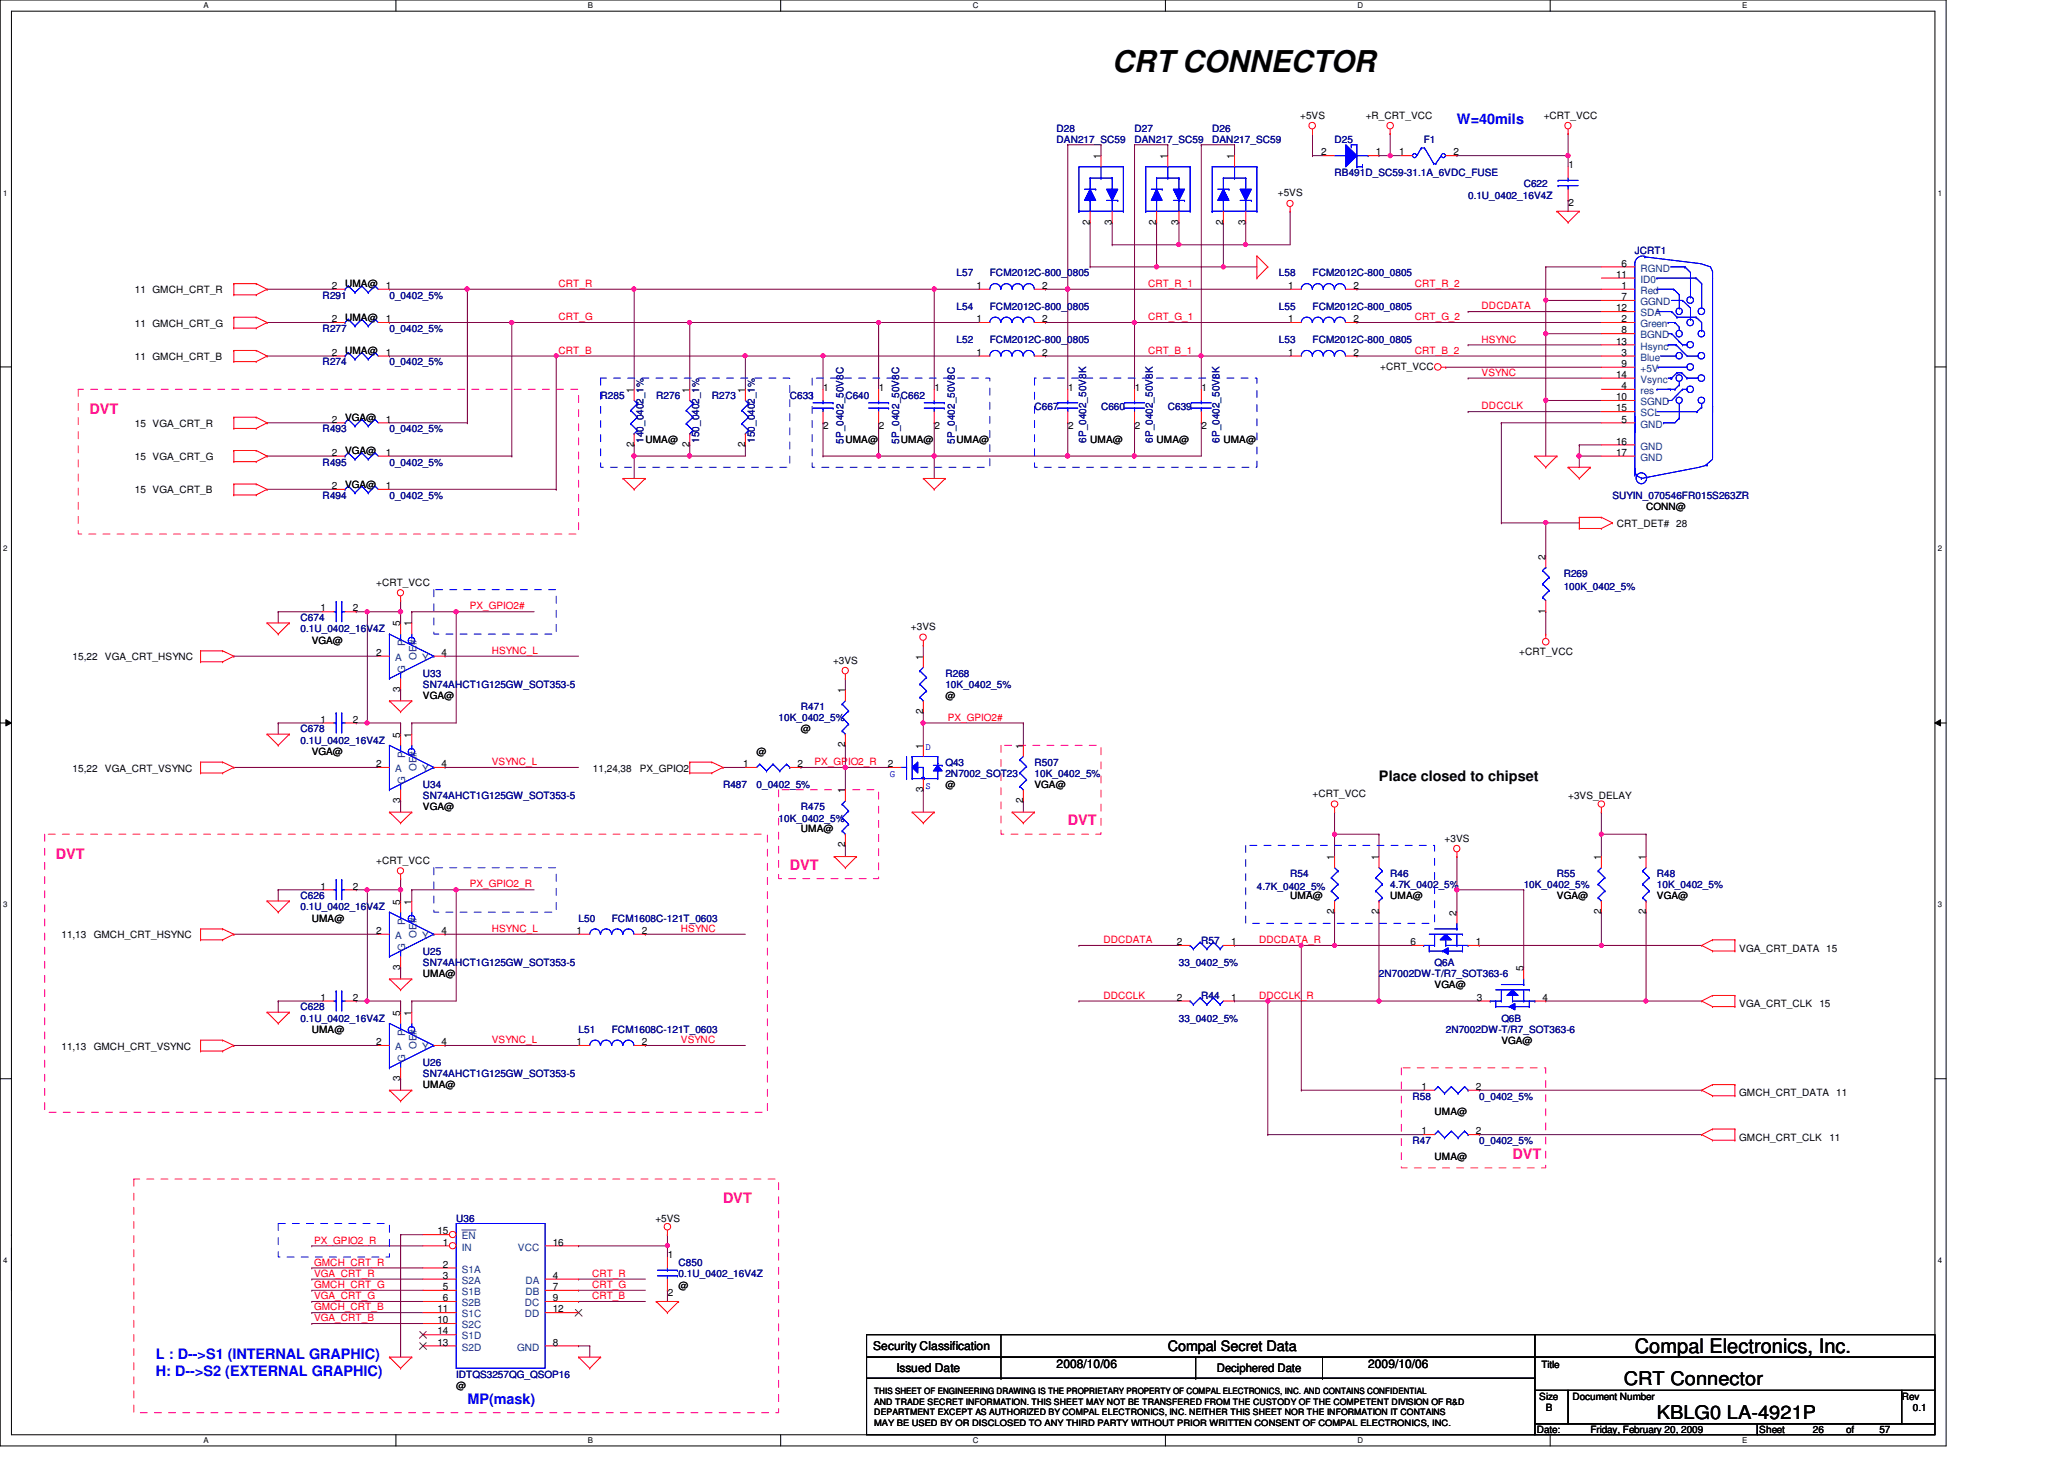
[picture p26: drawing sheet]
<svg xmlns="http://www.w3.org/2000/svg" width="297mm" height="210mm" viewBox="0 0 297 210" stroke-linecap="round" stroke-linejoin="round" font-family="sans-serif">
<defs><g id="words">
<text font-size="4.3" x="160.1" y="10.3">CRT CONNECTOR</text>
<text font-size="2.9" x="235.3" y="194.6">Compal Electronics, Inc.</text>
<g font-size="2.7">
<text x="233.7" y="199.3">CRT Connector</text>
<text x="238.5" y="204.1">KBLG0 LA-4921P</text>
</g>
<g font-size="2.1" fill="#00f">
<text x="209.7" y="17.9">W=40mils</text>
<text x="22.4" y="195.5">L : D--&gt;S1 (INTERNAL GRAPHIC)</text>
<text x="22.4" y="198">H: D--&gt;S2 (EXTERNAL GRAPHIC)</text>
<text x="67.3" y="201.9">MP(mask)</text>
</g>
<g font-size="2.1" fill="#ff0080">
<text x="12.9" y="59.5">DVT</text>
<text x="153.7" y="118.7">DVT</text>
<text x="8" y="123.5">DVT</text>
<text x="113.7" y="125.1">DVT</text>
<text x="217.7" y="166.8">DVT</text>
<text x="104.1" y="173.1">DVT</text>
</g>
<g font-size="2.1">
<text x="198.5" y="112.3">Place closed to chipset</text>
<text x="168.1" y="194.4">Compal Secret Data</text>
</g>
<g font-size="1.7">
<text x="125.7" y="194.3">Security Classification</text>
<text x="129" y="197.3">Issued Date</text>
<text x="152.1" y="196.8">2008/10/06</text>
<text x="175.1" y="197.4">Deciphered Date</text>
<text x="196.9" y="196.8">2009/10/06</text>
</g>
<g font-size="1.4">
<text x="187.1" y="17.1">+5VS</text>
<text x="196.6" y="17.1">+R_CRT_VCC</text>
<text x="222.2" y="17.1">+CRT_VCC</text>
<text x="158.4" y="22.9" transform="rotate(-90 158.4 22.9)">1</text>
<text x="168" y="22.9" transform="rotate(-90 168 22.9)">1</text>
<text x="177.6" y="22.9" transform="rotate(-90 177.6 22.9)">1</text>
<text x="190.2" y="22.4">2</text>
<text x="198" y="22.4">1</text>
<text x="201.4" y="22.4">1</text>
<text x="209.2" y="22.4">2</text>
<text x="183.9" y="28.2">+5VS</text>
<text x="225.7" y="24.2">1</text>
<text x="225.7" y="29.7">2</text>
<text x="156.8" y="32.3" transform="rotate(-90 156.8 32.3)">2</text>
<text x="160" y="32.3" transform="rotate(-90 160 32.3)">3</text>
<text x="166.4" y="32.3" transform="rotate(-90 166.4 32.3)">2</text>
<text x="169.6" y="32.3" transform="rotate(-90 169.6 32.3)">3</text>
<text x="176" y="32.3" transform="rotate(-90 176 32.3)">2</text>
<text x="179.2" y="32.3" transform="rotate(-90 179.2 32.3)">3</text>
<text x="47.7" y="41.6">2</text>
<text x="49.7" y="41.4">UMA@</text>
<text x="55.5" y="41.6">1</text>
<text x="140.5" y="41.6">1</text>
<text x="150" y="41.6">2</text>
<text x="185.4" y="41.6">1</text>
<text x="194.8" y="41.6">2</text>
<text x="232.6" y="40">11</text>
<text x="233.4" y="38.4">6</text>
<text x="233.4" y="41.6">1</text>
<text x="19.4" y="42.2">11 GMCH_CRT_R</text>
<text x="19.4" y="47">11 GMCH_CRT_G</text>
<text x="47.7" y="46.4">2</text>
<text x="49.7" y="46.2">UMA@</text>
<text x="55.5" y="46.4">1</text>
<text x="140.5" y="46.4">1</text>
<text x="150" y="46.4">2</text>
<text x="185.4" y="46.4">1</text>
<text x="194.8" y="46.4">2</text>
<text x="232.6" y="44.8">12</text>
<text x="233.4" y="43.2">7</text>
<text x="233.4" y="46.4">2</text>
<text x="233.4" y="48">8</text>
<text x="19.4" y="51.8">11 GMCH_CRT_B</text>
<text x="47.7" y="51.2">2</text>
<text x="49.7" y="51">UMA@</text>
<text x="55.5" y="51.2">1</text>
<text x="140.5" y="51.2">1</text>
<text x="150" y="51.2">2</text>
<text x="185.4" y="51.2">1</text>
<text x="194.8" y="51.2">2</text>
<text x="198.6" y="53.2">+CRT_VCC</text>
<text x="232.6" y="49.6">13</text>
<text x="233.4" y="51.2">3</text>
<text x="233.4" y="52.8">9</text>
<text x="91.2" y="56.5" transform="rotate(-90 91.2 56.5)">1</text>
<text x="99.2" y="56.5" transform="rotate(-90 99.2 56.5)">1</text>
<text x="107.2" y="56.5" transform="rotate(-90 107.2 56.5)">1</text>
<text x="118.5" y="56.2">1</text>
<text x="126.5" y="56.2">1</text>
<text x="134.5" y="56.2">1</text>
<text x="153.7" y="56.2">1</text>
<text x="163.3" y="56.2">1</text>
<text x="172.9" y="56.2">1</text>
<text x="232.6" y="54.4">14</text>
<text x="232.6" y="57.6">10</text>
<text x="232.6" y="59.2">15</text>
<text x="233.4" y="56">4</text>
<text x="19.4" y="61.4">15 VGA_CRT_R</text>
<text x="47.7" y="65.6">2</text>
<text x="47.7" y="60.8">2</text>
<text x="49.7" y="65.4">VGA@</text>
<text x="49.7" y="60.6">VGA@</text>
<text x="55.5" y="65.6">1</text>
<text x="55.5" y="60.8">1</text>
<text x="91.2" y="64.3" transform="rotate(-90 91.2 64.3)">2</text>
<text x="92.9" y="63.8">UMA@</text>
<text x="99.2" y="64.3" transform="rotate(-90 99.2 64.3)">2</text>
<text x="107.2" y="64.3" transform="rotate(-90 107.2 64.3)">2</text>
<text x="118.5" y="61.7">2</text>
<text x="121.7" y="63.8">UMA@</text>
<text x="126.5" y="61.7">2</text>
<text x="129.7" y="63.8">UMA@</text>
<text x="134.5" y="61.7">2</text>
<text x="137.7" y="63.8">UMA@</text>
<text x="153.7" y="61.7">2</text>
<text x="156.9" y="63.8">UMA@</text>
<text x="163.3" y="61.7">2</text>
<text x="166.5" y="63.8">UMA@</text>
<text x="172.9" y="61.7">2</text>
<text x="176.1" y="63.8">UMA@</text>
<text x="232.6" y="64">16</text>
<text x="232.6" y="65.6">17</text>
<text x="233.4" y="60.8">5</text>
<text x="19.4" y="66.2">15 VGA_CRT_G</text>
<text x="19.4" y="71">15 VGA_CRT_B</text>
<text x="47.7" y="70.4">2</text>
<text x="49.7" y="70.2">VGA@</text>
<text x="55.5" y="70.4">1</text>
<text x="232.7" y="75.8">CRT_DET# 28</text>
<text x="236.9" y="73.4">CONN@</text>
<text x="222.4" y="80.5" transform="rotate(-90 222.4 80.5)">2</text>
<text x="46.1" y="88">1</text>
<text x="50.8" y="88">2</text>
<text x="54.1" y="84.2">+CRT_VCC</text>
<text x="222.4" y="88.3" transform="rotate(-90 222.4 88.3)">1</text>
<text x="10.5" y="95">15,22</text>
<text x="15.1" y="95">VGA_CRT_HSYNC</text>
<text x="44.9" y="92.6">VGA@</text>
<text x="54.1" y="94.4">2</text>
<text x="57.6" y="90.1" transform="rotate(-90 57.6 90.1)">5</text>
<text x="59.2" y="90.1" transform="rotate(-90 59.2 90.1)">1</text>
<text x="63.5" y="94.4">4</text>
<text x="119.9" y="95.5">+3VS</text>
<text x="131.1" y="90.6">+3VS</text>
<text x="132.8" y="94.9" transform="rotate(-90 132.8 94.9)">1</text>
<text x="218.6" y="94.2">+CRT_VCC</text>
<text x="57.6" y="99.5" transform="rotate(-90 57.6 99.5)">3</text>
<text x="60.9" y="100.6">VGA@</text>
<text x="121.6" y="99.7" transform="rotate(-90 121.6 99.7)">1</text>
<text x="136.1" y="100.6">@</text>
<text x="46.1" y="104">1</text>
<text x="50.8" y="104">2</text>
<text x="57.6" y="106.1" transform="rotate(-90 57.6 106.1)">5</text>
<text x="59.2" y="106.1" transform="rotate(-90 59.2 106.1)">1</text>
<text x="115.3" y="105.4">@</text>
<text x="121.6" y="107.5" transform="rotate(-90 121.6 107.5)">2</text>
<text x="132.8" y="107.7" transform="rotate(-90 132.8 107.7)">1</text>
<text x="132.8" y="102.7" transform="rotate(-90 132.8 102.7)">2</text>
<text x="147.2" y="107.7" transform="rotate(-90 147.2 107.7)">1</text>
<text x="10.5" y="111">15,22</text>
<text x="15.1" y="111">VGA_CRT_VSYNC</text>
<text x="44.9" y="108.6">VGA@</text>
<text x="54.1" y="110.4">2</text>
<text x="63.5" y="110.4">4</text>
<text x="85.3" y="111">11,24,38</text>
<text x="92.1" y="111">PX_GPIO2</text>
<text x="107" y="110.4">1</text>
<text x="108.9" y="108.6">@</text>
<text x="114.8" y="110.4">2</text>
<text x="127.8" y="110.4">2</text>
<text x="132.8" y="113.9" transform="rotate(-90 132.8 113.9)">3</text>
<text x="136.1" y="113.4">@</text>
<text x="148.9" y="113.4">VGA@</text>
<text x="57.6" y="115.5" transform="rotate(-90 57.6 115.5)">3</text>
<text x="60.9" y="116.6">VGA@</text>
<text x="115.3" y="119.8">UMA@</text>
<text x="121.6" y="114.1" transform="rotate(-90 121.6 114.1)">1</text>
<text x="147.2" y="115.5" transform="rotate(-90 147.2 115.5)">2</text>
<text x="188.9" y="114.6">+CRT_VCC</text>
<text x="225.7" y="115">+3VS_DELAY</text>
<text x="54.1" y="124.2">+CRT_VCC</text>
<text x="121.6" y="121.9" transform="rotate(-90 121.6 121.9)">2</text>
<text x="192" y="123.7" transform="rotate(-90 192 123.7)">1</text>
<text x="198.4" y="123.7" transform="rotate(-90 198.4 123.7)">1</text>
<text x="207.9" y="121.1">+3VS</text>
<text x="230.4" y="123.7" transform="rotate(-90 230.4 123.7)">1</text>
<text x="236.9" y="123.7" transform="rotate(-90 236.9 123.7)">1</text>
<text x="46.1" y="128">1</text>
<text x="50.8" y="128">2</text>
<text x="57.6" y="130.1" transform="rotate(-90 57.6 130.1)">5</text>
<text x="59.2" y="130.1" transform="rotate(-90 59.2 130.1)">1</text>
<text x="185.7" y="129.4">UMA@</text>
<text x="192" y="131.5" transform="rotate(-90 192 131.5)">2</text>
<text x="198.4" y="131.5" transform="rotate(-90 198.4 131.5)">2</text>
<text x="200.1" y="129.4">UMA@</text>
<text x="209.6" y="131.7" transform="rotate(-90 209.6 131.7)">2</text>
<text x="224.1" y="129.4">VGA@</text>
<text x="230.4" y="131.5" transform="rotate(-90 230.4 131.5)">2</text>
<text x="236.9" y="131.5" transform="rotate(-90 236.9 131.5)">2</text>
<text x="238.5" y="129.4">VGA@</text>
<text x="8.8" y="135">11,13</text>
<text x="13.5" y="135">GMCH_CRT_HSYNC</text>
<text x="44.9" y="132.6">UMA@</text>
<text x="54.1" y="134.4">2</text>
<text x="63.5" y="134.4">4</text>
<text x="83" y="134.4">1</text>
<text x="92.4" y="134.4">2</text>
<text x="169.4" y="136">2</text>
<text x="177.2" y="136">1</text>
<text x="203" y="136">6</text>
<text x="212.4" y="136">1</text>
<text x="250.3" y="136.9">VGA_CRT_DATA 15</text>
<text x="46.1" y="144">1</text>
<text x="50.8" y="144">2</text>
<text x="57.6" y="139.5" transform="rotate(-90 57.6 139.5)">3</text>
<text x="60.9" y="140.6">UMA@</text>
<text x="169.4" y="144">2</text>
<text x="177.2" y="144">1</text>
<text x="206.5" y="142.2">VGA@</text>
<text x="212.6" y="144">3</text>
<text x="219.2" y="139.7" transform="rotate(-90 219.2 139.7)">5</text>
<text x="222" y="144">4</text>
<text x="44.9" y="148.6">UMA@</text>
<text x="57.6" y="146.1" transform="rotate(-90 57.6 146.1)">5</text>
<text x="59.2" y="146.1" transform="rotate(-90 59.2 146.1)">1</text>
<text x="250.3" y="144.9">VGA_CRT_CLK</text>
<text x="261.8" y="144.9">15</text>
<text x="8.8" y="151">11,13</text>
<text x="13.5" y="151">GMCH_CRT_VSYNC</text>
<text x="54.1" y="150.4">2</text>
<text x="57.6" y="155.5" transform="rotate(-90 57.6 155.5)">3</text>
<text x="63.5" y="150.4">4</text>
<text x="83" y="150.4">1</text>
<text x="92.4" y="150.4">2</text>
<text x="216.1" y="150.2">VGA@</text>
<text x="60.9" y="156.6">UMA@</text>
<text x="204.6" y="156.8">1</text>
<text x="206.5" y="160.4">UMA@</text>
<text x="212.4" y="156.8">2</text>
<text x="250.3" y="157.7">GMCH_CRT_DATA 11</text>
<text x="204.6" y="163.2">1</text>
<text x="206.5" y="166.8">UMA@</text>
<text x="212.4" y="163.2">2</text>
<text x="250.3" y="164.1">GMCH_CRT_CLK</text>
<text x="263.3" y="164.1">11</text>
<text x="62.9" y="177.6">15</text>
<text x="63.8" y="179.2">1</text>
<text x="79.5" y="179.2">16</text>
<text x="94.3" y="175.8">+5VS</text>
<text x="63.8" y="182.4">2</text>
<text x="63.8" y="184">3</text>
<text x="63.8" y="185.6">5</text>
<text x="79.5" y="184">4</text>
<text x="79.5" y="185.6">7</text>
<text x="96.1" y="181">1</text>
<text x="97.7" y="185.4">@</text>
<text x="62.9" y="188.8">11</text>
<text x="62.9" y="190.4">10</text>
<text x="62.9" y="192">14</text>
<text x="63.8" y="187.2">6</text>
<text x="79.5" y="187.2">9</text>
<text x="79.5" y="188.8">12</text>
<text x="96.1" y="186.5">2</text>
<text x="62.9" y="193.6">13</text>
<text x="79.5" y="193.6">8</text>
<text x="221.8" y="196.8">Title</text>
<text x="65.7" y="199.8">@</text>
<text x="221.5" y="201.4">Size</text>
<text x="222.5" y="203">B</text>
<text x="226.3" y="201.4">Document Number</text>
<text x="273.7" y="201.4">Rev</text>
<text x="275.3" y="203">0.1</text>
<text x="221.2" y="206.2">Date:</text>
<text x="228.9" y="206.2">Friday, February 20, 2009</text>
<text x="253.2" y="206.2">Sheet</text>
<text x="260.9" y="206.2">26</text>
<text x="265.7" y="206.2">of</text>
<text x="270.5" y="206.2">57</text>
</g>
<g font-size="1.4" fill="#000080">
<text x="152.1" y="19">D28</text>
<text x="152.1" y="20.6">DAN217_SC59</text>
<text x="163.3" y="19">D27</text>
<text x="163.3" y="20.6">DAN217_SC59</text>
<text x="174.5" y="19">D26</text>
<text x="174.5" y="20.6">DAN217_SC59</text>
<text x="192.1" y="20.6">D25</text>
<text x="204.9" y="20.6">F1</text>
<text x="192.1" y="25.4">RB491D_SC59-31.1A_6VDC_FUSE</text>
<text x="211.3" y="28.6">0.1U_0402_16V4Z</text>
<text x="219.3" y="27">C622</text>
<text x="137.7" y="39.8">L57</text>
<text x="142.4" y="39.8">FCM2012C-800_0805</text>
<text x="184.1" y="39.8">L58</text>
<text x="188.9" y="39.8">FCM2012C-800_0805</text>
<text x="235.3" y="36.6">JCRT1</text>
<text x="46.4" y="43">R291</text>
<text x="46.4" y="47.8">R277</text>
<text x="56" y="43">0_0402_5%</text>
<text x="56" y="47.8">0_0402_5%</text>
<text x="137.7" y="44.6">L54</text>
<text x="142.4" y="44.6">FCM2012C-800_0805</text>
<text x="184.1" y="44.6">L55</text>
<text x="188.9" y="44.6">FCM2012C-800_0805</text>
<text x="46.4" y="52.6">R274</text>
<text x="56" y="52.6">0_0402_5%</text>
<text x="137.7" y="49.4">L52</text>
<text x="142.4" y="49.4">FCM2012C-800_0805</text>
<text x="184.1" y="49.4">L53</text>
<text x="188.9" y="49.4">FCM2012C-800_0805</text>
<text x="86.4" y="57.4">R285</text>
<text x="94.4" y="57.4">R276</text>
<text x="102.4" y="57.4">R273</text>
<text x="113.7" y="57.4">C633</text>
<text x="121.7" y="57.4">C640</text>
<text x="129.7" y="57.4">C662</text>
<text x="148.9" y="59">C667</text>
<text x="158.5" y="59">C660</text>
<text x="168.1" y="59">C639</text>
<text x="46.4" y="62.2">R493</text>
<text x="56" y="62.2">0_0402_5%</text>
<text x="92.6" y="63.7" transform="rotate(-90 92.6 63.7)">140_0402_1%</text>
<text x="100.6" y="63.7" transform="rotate(-90 100.6 63.7)">150_0402_1%</text>
<text x="108.6" y="63.7" transform="rotate(-90 108.6 63.7)">150_0402_1%</text>
<text x="121.4" y="63.8" transform="rotate(-90 121.4 63.8)">5P_0402_50V8C</text>
<text x="129.4" y="63.8" transform="rotate(-90 129.4 63.8)">5P_0402_50V8C</text>
<text x="137.4" y="63.8" transform="rotate(-90 137.4 63.8)">5P_0402_50V8C</text>
<text x="156.3" y="63.7" transform="rotate(-90 156.3 63.7)">6P_0402_50V8K</text>
<text x="165.9" y="63.7" transform="rotate(-90 165.9 63.7)">6P_0402_50V8K</text>
<text x="175.5" y="63.7" transform="rotate(-90 175.5 63.7)">6P_0402_50V8K</text>
<text x="46.4" y="71.8">R494</text>
<text x="46.4" y="67">R495</text>
<text x="56" y="71.8">0_0402_5%</text>
<text x="56" y="67">0_0402_5%</text>
<text x="232.1" y="71.8">SUYIN_070546FR015S263ZR</text>
<text x="225" y="83">R269</text>
<text x="43.3" y="89.4">C674</text>
<text x="225" y="84.9">100K_0402_5%</text>
<text x="43.3" y="91">0.1U_0402_16V4Z</text>
<text x="60.9" y="97.4">U33</text>
<text x="60.9" y="99">SN74AHCT1G125GW_SOT353-5</text>
<text x="136.1" y="97.4">R268</text>
<text x="136.1" y="99">10K_0402_5%</text>
<text x="43.3" y="105.4">C678</text>
<text x="43.3" y="107">0.1U_0402_16V4Z</text>
<text x="112.1" y="103.8">10K_0402_5%</text>
<text x="115.3" y="102.2">R471</text>
<text x="60.9" y="113.4">U34</text>
<text x="104.1" y="113.4">R487</text>
<text x="108.9" y="113.4">0_0402_5%</text>
<text x="136.1" y="110.2">Q43</text>
<text x="136.1" y="111.8">2N7002_SOT23</text>
<text x="148.9" y="110.2">R507</text>
<text x="148.9" y="111.8">10K_0402_5%</text>
<text x="60.9" y="115">SN74AHCT1G125GW_SOT353-5</text>
<text x="112.1" y="118.2">10K_0402_5%</text>
<text x="115.3" y="116.6">R475</text>
<text x="43.3" y="129.4">C626</text>
<text x="43.3" y="131">0.1U_0402_16V4Z</text>
<text x="180.9" y="128.1">4.7K_0402_5%</text>
<text x="185.7" y="126.2">R54</text>
<text x="200.1" y="126.2">R46</text>
<text x="200.1" y="127.8">4.7K_0402_5%</text>
<text x="219.3" y="127.8">10K_0402_5%</text>
<text x="224.1" y="126.2">R55</text>
<text x="238.5" y="126.2">R48</text>
<text x="238.5" y="127.8">10K_0402_5%</text>
<text x="60.9" y="137.4">U25</text>
<text x="83.3" y="132.6">L50</text>
<text x="88" y="132.6">FCM1608C-121T_0603</text>
<text x="172.9" y="135.8">R57</text>
<text x="60.9" y="139">SN74AHCT1G125GW_SOT353-5</text>
<text x="169.7" y="139">33_0402_5%</text>
<text x="172.9" y="143.8">R44</text>
<text x="198.5" y="140.6">2N7002DW-T/R7_SOT363-6</text>
<text x="206.5" y="139">Q6A</text>
<text x="43.3" y="145.4">C628</text>
<text x="43.3" y="147">0.1U_0402_16V4Z</text>
<text x="83.3" y="148.6">L51</text>
<text x="88" y="148.6">FCM1608C-121T_0603</text>
<text x="169.7" y="147">33_0402_5%</text>
<text x="208.1" y="148.6">2N7002DW-T/R7_SOT363-6</text>
<text x="216.1" y="147">Q6B</text>
<text x="60.9" y="153.4">U26</text>
<text x="60.9" y="155">SN74AHCT1G125GW_SOT353-5</text>
<text x="203.3" y="158.2">R58</text>
<text x="212.9" y="158.2">0_0402_5%</text>
<text x="203.3" y="164.6">R47</text>
<text x="212.9" y="164.6">0_0402_5%</text>
<text x="65.7" y="175.8">U36</text>
<text x="97.7" y="182.2">C850</text>
<text x="97.7" y="183.8">0.1U_0402_16V4Z</text>
<text x="65.7" y="198.2">IDTQS3257QG_QSOP16</text>
</g>
<g font-size="1.4" fill="#f00">
<text x="80.4" y="41.3">CRT_R</text>
<text x="165.2" y="41.3">CRT_R_1</text>
<text x="203.6" y="41.3">CRT_R_2</text>
<text x="80.4" y="46.1">CRT_G</text>
<text x="165.2" y="46.1">CRT_G_1</text>
<text x="203.6" y="46.1">CRT_G_2</text>
<text x="213.2" y="44.5">DDCDATA</text>
<text x="80.4" y="50.9">CRT_B</text>
<text x="165.2" y="50.9">CRT_B_1</text>
<text x="203.6" y="50.9">CRT_B_2</text>
<text x="213.2" y="49.3">HSYNC</text>
<text x="213.2" y="58.9">DDCCLK</text>
<text x="213.2" y="54.1">VSYNC</text>
<text x="67.6" y="87.7">PX_GPIO2#</text>
<text x="70.8" y="94.1">HSYNC_L</text>
<text x="136.4" y="103.7">PX_GPIO2#</text>
<text x="70.8" y="110.1">VSYNC_L</text>
<text x="117.2" y="110.1">PX_GPIO2_R</text>
<text x="67.6" y="127.7">PX_GPIO2_R</text>
<text x="70.8" y="134.1">HSYNC_L</text>
<text x="98" y="134.1">HSYNC</text>
<text x="158.8" y="135.7">DDCDATA</text>
<text x="181.2" y="135.7">DDCDATA_R</text>
<text x="158.8" y="143.7">DDCCLK</text>
<text x="181.2" y="143.7">DDCCLK_R</text>
<text x="70.8" y="150.1">VSYNC_L</text>
<text x="98" y="150.1">VSYNC</text>
<text x="45.2" y="178.9">PX_GPIO2_R</text>
<text x="45.2" y="182.1">GMCH_CRT_R</text>
<text x="45.2" y="185.3">GMCH_CRT_G</text>
<text x="45.2" y="183.7">VGA_CRT_R</text>
<text x="85.2" y="183.7">CRT_R</text>
<text x="85.2" y="185.3">CRT_G</text>
<text x="45.2" y="190.1">VGA_CRT_B</text>
<text x="45.2" y="188.5">GMCH_CRT_B</text>
<text x="45.2" y="186.9">VGA_CRT_G</text>
<text x="85.2" y="186.9">CRT_B</text>
</g>
<g font-size="1.4" fill="#004080">
<text x="236.1" y="39.1">RGND</text>
<text x="236.1" y="40.7">ID0</text>
<text x="236.1" y="42.3">Red</text>
<text x="236.1" y="43.9">GGND</text>
<text x="236.1" y="45.5">SDA</text>
<text x="236.1" y="47.1">Green</text>
<text x="236.1" y="48.7">BGND</text>
<text x="236.1" y="50.3">Hsync</text>
<text x="236.1" y="51.9">Blue</text>
<text x="236.1" y="53.5">+5V</text>
<text x="236.1" y="55.1">Vsync</text>
<text x="236.1" y="56.7">res</text>
<text x="236.1" y="58.3">SGND</text>
<text x="236.1" y="59.9">SCL</text>
<text x="236.1" y="61.5">GND</text>
<text x="236.1" y="64.7">GND</text>
<text x="236.1" y="66.3">GND</text>
<text x="56.9" y="95.1">A</text>
<text x="58.3" y="93" transform="rotate(-90 58.3 93)">P</text>
<text x="59.9" y="94.9" transform="rotate(-90 59.9 94.9)">OE#</text>
<text x="60.7" y="95.1">Y</text>
<text x="58.3" y="96.8" transform="rotate(-90 58.3 96.8)">G</text>
<text x="56.9" y="111.1">A</text>
<text x="58.3" y="112.8" transform="rotate(-90 58.3 112.8)">G</text>
<text x="58.3" y="109" transform="rotate(-90 58.3 109)">P</text>
<text x="59.9" y="110.9" transform="rotate(-90 59.9 110.9)">OE#</text>
<text x="60.7" y="111.1">Y</text>
<text x="56.9" y="135.1">A</text>
<text x="58.3" y="136.8" transform="rotate(-90 58.3 136.8)">G</text>
<text x="58.3" y="133" transform="rotate(-90 58.3 133)">P</text>
<text x="59.9" y="134.9" transform="rotate(-90 59.9 134.9)">OE#</text>
<text x="60.7" y="135.1">Y</text>
<text x="58.3" y="149" transform="rotate(-90 58.3 149)">P</text>
<text x="56.9" y="151.1">A</text>
<text x="58.3" y="152.8" transform="rotate(-90 58.3 152.8)">G</text>
<text x="59.9" y="150.9" transform="rotate(-90 59.9 150.9)">OE#</text>
<text x="60.7" y="151.1">Y</text>
<text x="66.5" y="178.3">EN</text>
<text x="66.5" y="179.9">IN</text>
<text x="74.5" y="179.9">VCC</text>
<text x="66.5" y="183.1">S1A</text>
<text x="66.5" y="184.7">S2A</text>
<text x="75.6" y="184.7">DA</text>
<text x="66.5" y="186.3">S1B</text>
<text x="66.5" y="187.9">S2B</text>
<text x="66.5" y="189.5">S1C</text>
<text x="66.5" y="191.1">S2C</text>
<text x="75.5" y="187.9">DC</text>
<text x="75.5" y="189.5">DD</text>
<text x="75.6" y="186.3">DB</text>
<text x="66.5" y="192.7">S1D</text>
<text x="66.5" y="194.3">S2D</text>
<text x="74.4" y="194.3">GND</text>
</g>
<g font-size="1.4" fill="#00f">
<text x="133.2" y="107.9">D</text>
<text x="128.1" y="111.8">G</text>
<text x="133.2" y="113.5">S</text>
</g>
<g font-size="1.3">
<text x="125.8" y="203.6">DEPARTMENT EXCEPT AS AUTHORIZED BY COMPAL ELECTRONICS, INC. NEITHER THIS SHEET NOR THE INFORMATION IT CONTAINS</text>
<text x="125.8" y="200.6">THIS SHEET OF ENGINEERING DRAWING IS THE PROPRIETARY PROPERTY OF COMPAL ELECTRONICS, INC. AND CONTAINS CONFIDENTIAL</text>
<text x="125.8" y="202.1">AND TRADE SECRET INFORMATION. THIS SHEET MAY NOT BE TRANSFERED FROM THE CUSTODY OF THE COMPETENT DIVISION OF R&amp;D</text>
<text x="125.8" y="205.1">MAY BE USED BY OR DISCLOSED TO ANY THIRD PARTY WITHOUT PRIOR WRITTEN CONSENT OF COMPAL ELECTRONICS, INC.</text>
</g>
<g font-size="1.1">
<text x="29.3" y="1.1">A</text>
<text x="84.6" y="1.1">B</text>
<text x="140" y="1.1">C</text>
<text x="195.4" y="1.1">D</text>
<text x="250.7" y="1.1">E</text>
<text x=".5" y="28.2">1</text>
<text x="278.9" y="28.2">1</text>
<text x=".5" y="79.3">2</text>
<text x="278.9" y="79.3">2</text>
<text x=".5" y="130.6">3</text>
<text x="278.9" y="130.6">3</text>
<text x=".5" y="181.7">4</text>
<text x="278.9" y="181.7">4</text>
<text x="29.3" y="207.6">A</text>
<text x="84.6" y="207.6">B</text>
<text x="140" y="207.6">C</text>
<text x="195.4" y="207.6">D</text>
<text x="250.7" y="207.6">E</text>
</g>
</g></defs>
<path d="M0 0h280.1v208h-280.1zM1.6 1.6h276.9v204.8h-276.9z" fill="none" stroke="#000" stroke-width=".14"/>
<g fill="#fff">
<path d="M29.3 .2h.7v1.2h-.7z"/>
<path d="M29.3 206.6h.7v1.2h-.7z"/>
</g>
<path d="M57 0v1.6M57 206.4v1.6" fill="none" stroke="#000" stroke-width=".14"/>
<g fill="#fff">
<path d="M84.6 .2h.7v1.2h-.7z"/>
<path d="M84.6 206.6h.7v1.2h-.7z"/>
</g>
<path d="M112.3 0v1.6M112.3 206.4v1.6" fill="none" stroke="#000" stroke-width=".14"/>
<g fill="#fff">
<path d="M140 .2h.8v1.2h-.8z"/>
<path d="M140 206.6h.8v1.2h-.8z"/>
</g>
<path d="M167.7 0v1.6M167.7 206.4v1.6" fill="none" stroke="#000" stroke-width=".14"/>
<g fill="#fff">
<path d="M195.4 .2h.7v1.2h-.7z"/>
<path d="M195.4 206.6h.7v1.2h-.7z"/>
</g>
<path d="M223.1 0v1.6M223.1 206.4v1.6" fill="none" stroke="#000" stroke-width=".14"/>
<g fill="#fff">
<path d="M250.7 .2h.8v1.2h-.8z"/>
<path d="M250.7 206.6h.8v1.2h-.8z"/>
<path d="M.5 27.2h.6v1.2h-.6z"/>
<path d="M278.9 27.2h.6v1.2h-.6z"/>
<path d="M.5 78.4h.6v1.1h-.6z"/>
<path d="M278.9 78.4h.6v1.1h-.6z"/>
</g>
<path d="M0 52.8h1.6M278.5 52.8h1.6" fill="none" stroke="#000" stroke-width=".14"/>
<g fill="#fff">
<path d="M.5 129.6h.6v1.2h-.6z"/>
<path d="M278.9 129.6h.6v1.2h-.6z"/>
</g>
<path d="M0 104h1.6M.8 103.5l.8 .5-.8 .4zM278.5 104l.8-.5v.9zM278.5 104h1.6" fill="none" stroke="#000" stroke-width=".14"/>
<path d="M.8 103.5l.8 .5-.8 .4zM278.5 104l.8-.5v.9z" fill="#000"/>
<g fill="#fff">
<path d="M.5 180.8h.6v1.1h-.6z"/>
<path d="M278.9 180.8h.6v1.1h-.6z"/>
</g>
<path d="M0 155.2h1.6M278.5 155.2h1.6" fill="none" stroke="#000" stroke-width=".14"/>
<path d="M187.3 136h.1M187.3 136h16M192.1 136h.1" fill="none" stroke="#800040" stroke-width=".14"/>
<circle cx="192.1" cy="136" r=".3" fill="#f0f"/>
<circle cx="192.1" cy="136" r=".3" fill="none" stroke="#f0f" stroke-width=".14"/>
<path d="M219.3 128h.1M219.3 128v11.2M230.5 136h.1M230.5 136h14.4" fill="none" stroke="#800040" stroke-width=".14"/>
<circle cx="230.5" cy="136" r=".3" fill="#f0f"/>
<circle cx="230.5" cy="136" r=".3" fill="none" stroke="#f0f" stroke-width=".14"/>
<path d="M209.7 128h.1M209.7 128v3.2" fill="none" stroke="#800040" stroke-width=".14"/>
<circle cx="209.7" cy="128" r=".31" fill="#f0f"/>
<circle cx="209.7" cy="128" r=".31" fill="none" stroke="#f0f" stroke-width=".14"/>
<path d="M192.1 120h.1M192.1 120h6.4" fill="none" stroke="#800040" stroke-width=".14"/>
<circle cx="192.1" cy="120" r=".3" fill="#f0f"/>
<circle cx="192.1" cy="120" r=".3" fill="none" stroke="#f0f" stroke-width=".14"/>
<g fill="none" stroke="#800040" stroke-width=".14">
<path d="M192.1 116.8h.1M192.1 116.8v6.4M192.1 120h.1M192.1 131.2h.1M192.1 131.2v4.8M198.5 120h.1M198.5 131.2h.1M198.5 120v3.2M198.5 131.2v12.8h-16M209.7 123.2h.1M209.7 128h.1M209.7 123.2v4.8"/>
<path d="M209.7 128h9.6M182.5 144h.1M236.9 144h.1M236.9 144h8"/>
</g>
<circle cx="236.9" cy="144" r=".3" fill="#f0f"/>
<circle cx="236.9" cy="144" r=".3" fill="none" stroke="#f0f" stroke-width=".14"/>
<path d="M198.5 144h.1M198.5 144h14.4" fill="none" stroke="#800040" stroke-width=".14"/>
<circle cx="198.5" cy="144" r=".3" fill="#f0f"/>
<circle cx="198.5" cy="144" r=".3" fill="none" stroke="#f0f" stroke-width=".14"/>
<path d="M163.3 46.4h.1M163.3 46.4h22.4M172.9 51.2h.1M172.9 51.2h12.8M222.5 57.6h.1M222.5 57.6v8M91.3 65.6h.1M91.3 65.6h8" fill="none" stroke="#800040" stroke-width=".14"/>
<circle cx="91.2" cy="65.6" r=".31" fill="#f0f"/>
<circle cx="91.2" cy="65.6" r=".31" fill="none" stroke="#f0f" stroke-width=".14"/>
<path d="M99.3 65.6h.1M99.3 65.6h8" fill="none" stroke="#800040" stroke-width=".14"/>
<circle cx="99.2" cy="65.6" r=".31" fill="#f0f"/>
<circle cx="99.2" cy="65.6" r=".31" fill="none" stroke="#f0f" stroke-width=".14"/>
<g fill="none" stroke="#800040" stroke-width=".14">
<path d="M91.3 41.6h.1M91.3 41.6v14.4M99.3 46.4h.1M99.3 46.4v9.6M107.3 51.2h.1M107.3 51.2v4.8M126.4 46.4h.1M126.4 46.4h14.5M134.4 41.6h.1M134.4 41.6h6.5M172.9 51.2h.1M172.9 51.2v4.8"/>
<path d="M91.3 64h.1M91.3 65.6h.1M91.3 64v4.8M99.3 64h.1M99.3 64v1.6M107.3 64h.1M107.3 64v1.6M153.7 65.6h.1M153.7 65.6h9.6"/>
</g>
<circle cx="153.6" cy="65.6" r=".32" fill="#f0f"/>
<circle cx="153.6" cy="65.6" r=".32" fill="none" stroke="#f0f" stroke-width=".14"/>
<path d="M150.4 51.2h.1M150.4 51.2h22.5" fill="none" stroke="#800040" stroke-width=".14"/>
<circle cx="172.8" cy="51.2" r=".3" fill="#f0f"/>
<circle cx="172.8" cy="51.2" r=".3" fill="none" stroke="#f0f" stroke-width=".14"/>
<path d="M126.4 46.4h.1M126.4 46.4v9.6M153.7 41.6h.1M153.7 41.6v14.4" fill="none" stroke="#800040" stroke-width=".14"/>
<circle cx="126.4" cy="46.4" r=".3" fill="#f0f"/>
<circle cx="126.4" cy="46.4" r=".3" fill="none" stroke="#f0f" stroke-width=".14"/>
<path d="M118.4 51.2h.1M118.4 51.2v4.8M118.4 51.2h22.5" fill="none" stroke="#800040" stroke-width=".14"/>
<circle cx="118.4" cy="51.2" r=".3" fill="#f0f"/>
<circle cx="118.4" cy="51.2" r=".3" fill="none" stroke="#f0f" stroke-width=".14"/>
<path d="M118.4 60.8h.1M118.4 60.8v4.8M126.4 65.6h.1M126.4 65.6h8" fill="none" stroke="#800040" stroke-width=".14"/>
<circle cx="134.4" cy="65.6" r=".31" fill="#f0f"/>
<circle cx="134.4" cy="65.6" r=".31" fill="none" stroke="#f0f" stroke-width=".14"/>
<circle cx="126.4" cy="65.6" r=".31" fill="#f0f"/>
<circle cx="126.4" cy="65.6" r=".31" fill="none" stroke="#f0f" stroke-width=".14"/>
<g fill="none" stroke="#800040" stroke-width=".14">
<path d="M99.3 46.4h.1M99.3 46.4h27.1M134.4 41.6h.1M134.4 41.6v14.4M150.4 41.6h.1M150.4 41.6h3.3M118.4 65.6h.1M126.4 60.8h.1M126.4 60.8v4.8h-8M134.4 60.8h.1M134.4 65.6h.1M134.4 60.8v4.8"/>
<path d="M153.7 60.8h.1M153.7 60.8v4.8h-19.3M163.3 60.8h.1M163.3 60.8v4.8M172.9 60.8h.1M172.9 60.8v4.8"/>
</g>
<circle cx="153.6" cy="41.6" r=".32" fill="#f0f"/>
<circle cx="153.6" cy="41.6" r=".32" fill="none" stroke="#f0f" stroke-width=".14"/>
<path d="M91.3 41.6h.1M91.3 41.6h43.1" fill="none" stroke="#800040" stroke-width=".14"/>
<circle cx="134.4" cy="41.6" r=".31" fill="#f0f"/>
<circle cx="134.4" cy="41.6" r=".31" fill="none" stroke="#f0f" stroke-width=".14"/>
<circle cx="91.2" cy="41.6" r=".31" fill="#f0f"/>
<circle cx="91.2" cy="41.6" r=".31" fill="none" stroke="#f0f" stroke-width=".14"/>
<path d="M150.4 46.4h.1M150.4 46.4h12.9M163.3 46.4h.1M163.3 46.4v9.6" fill="none" stroke="#800040" stroke-width=".14"/>
<circle cx="163.2" cy="46.4" r=".3" fill="#f0f"/>
<circle cx="163.2" cy="46.4" r=".3" fill="none" stroke="#f0f" stroke-width=".14"/>
<path d="M107.3 51.2h.1M107.3 51.2h11.1" fill="none" stroke="#800040" stroke-width=".14"/>
<circle cx="107.2" cy="51.2" r=".3" fill="#f0f"/>
<circle cx="107.2" cy="51.2" r=".3" fill="none" stroke="#f0f" stroke-width=".14"/>
<path d="M134.4 65.6h.1M134.4 65.6v3.2M163.3 65.6h.1M163.3 65.6h9.6" fill="none" stroke="#800040" stroke-width=".14"/>
<circle cx="163.2" cy="65.6" r=".31" fill="#f0f"/>
<circle cx="163.2" cy="65.6" r=".31" fill="none" stroke="#f0f" stroke-width=".14"/>
<path d="M188.9 22.4h.1M188.9 22.4h1.6M198.5 22.4h.1M198.5 22.4h3.2M200.1 22.4h.1" fill="none" stroke="#800040" stroke-width=".14"/>
<circle cx="200.1" cy="22.4" r=".3" fill="#f0f"/>
<circle cx="200.1" cy="22.4" r=".3" fill="none" stroke="#f0f" stroke-width=".14"/>
<path d="M188.9 19.2h.1M188.9 19.2v3.2M200.1 19.2h.1M200.1 19.2v3.2M209.7 22.4h.1M209.7 22.4h16M225.7 28.8h.1M225.7 22.4h.1M225.7 22.4v1.6M225.7 28.8v1.6" fill="none" stroke="#800040" stroke-width=".14"/>
<circle cx="225.7" cy="22.4" r=".31" fill="#f0f"/>
<circle cx="225.7" cy="22.4" r=".31" fill="none" stroke="#f0f" stroke-width=".14"/>
<g fill="none" stroke="#800040" stroke-width=".14">
<path d="M225.7 19.2h.1M225.7 19.2v3.2M222.5 38.4h.1M222.5 38.4v9.6M222.5 38.4h8M153.7 41.6h.1M153.7 41.6h32M208.1 52.8h.1M208.1 52.8h22.4M211.3 49.6h.1M211.3 59.2h.1M211.3 44.8h.1"/>
<path d="M211.3 54.4h.1M211.3 49.6h19.2M211.3 59.2h19.2M211.3 44.8h19.2M211.3 54.4h19.2M222.5 43.2h.1M222.5 48h.1M222.5 48h8M222.5 43.2h8"/>
</g>
<circle cx="222.5" cy="43.2" r=".3" fill="#f0f"/>
<circle cx="222.5" cy="43.2" r=".3" fill="none" stroke="#f0f" stroke-width=".14"/>
<path d="M222.5 57.6h.1M222.5 48h.1M222.5 57.6h8M222.5 48v9.6" fill="none" stroke="#800040" stroke-width=".14"/>
<circle cx="222.4" cy="57.6" r=".31" fill="#f0f"/>
<circle cx="222.4" cy="57.6" r=".31" fill="none" stroke="#f0f" stroke-width=".14"/>
<circle cx="222.5" cy="48" r=".3" fill="#f0f"/>
<circle cx="222.5" cy="48" r=".3" fill="none" stroke="#f0f" stroke-width=".14"/>
<path d="M166.5 32h.1M166.5 32v6.4M176.1 38.4h.1M176.1 32h.1M176.1 38.4h4.8M176.1 32v6.4" fill="none" stroke="#800040" stroke-width=".14"/>
<circle cx="176.1" cy="38.4" r=".3" fill="#f0f"/>
<circle cx="176.1" cy="38.4" r=".3" fill="none" stroke="#f0f" stroke-width=".14"/>
<path d="M166.5 38.4h.1M166.5 38.4h9.6" fill="none" stroke="#800040" stroke-width=".14"/>
<circle cx="166.5" cy="38.4" r=".3" fill="#f0f"/>
<circle cx="166.5" cy="38.4" r=".3" fill="none" stroke="#f0f" stroke-width=".14"/>
<path d="M169.7 32h.1M169.7 35.2h.1M169.7 32v3.2M179.3 32h.1M179.3 32v3.2h-9.6M185.7 30.4h.1M185.7 30.4v4.8" fill="none" stroke="#800040" stroke-width=".14"/>
<circle cx="169.7" cy="35.2" r=".31" fill="#f0f"/>
<circle cx="169.7" cy="35.2" r=".31" fill="none" stroke="#f0f" stroke-width=".14"/>
<path d="M179.3 35.2h.1M179.3 35.2h6.4" fill="none" stroke="#800040" stroke-width=".14"/>
<circle cx="179.2" cy="35.2" r=".3" fill="#f0f"/>
<circle cx="179.2" cy="35.2" r=".3" fill="none" stroke="#f0f" stroke-width=".14"/>
<g fill="none" stroke="#800040" stroke-width=".14">
<path d="M153.7 20.8h.1M153.7 20.8v20.8M153.7 20.8h4.7M156.9 32h.1M156.9 32v6.4M158.4 20.8h.1M158.4 20.8v1.6M160.1 32h.1M160.1 32v3.2M163.3 20.8h.1M163.3 20.8v25.6M163.3 20.8h4.8"/>
<path d="M168.1 20.8h.1M168.1 20.8v1.6M172.9 20.8h.1M172.9 20.8h4.8M172.9 20.8v30.4M177.7 20.8h.1M177.7 20.8v1.6M230.5 120h.1M230.5 120h6.4"/>
</g>
<circle cx="230.5" cy="120" r=".3" fill="#f0f"/>
<circle cx="230.5" cy="120" r=".3" fill="none" stroke="#f0f" stroke-width=".14"/>
<g fill="none" stroke="#800040" stroke-width=".14">
<path d="M230.5 116.8h.1M230.5 116.8v6.4M51.3 128h.1M51.3 128h1.6M52.9 128h.1M52.9 128v16M212.9 136h.1M230.5 120h.1M230.5 131.2h.1M230.5 131.2v4.8h-17.6M236.9 120h.1M236.9 131.2h.1"/>
<path d="M236.9 120v3.2M236.9 131.2v12.8h-14.4M222.5 144h.1"/>
</g>
<circle cx="52.8" cy="144" r=".3" fill="#f0f"/>
<circle cx="52.8" cy="144" r=".3" fill="none" stroke="#f0f" stroke-width=".14"/>
<circle cx="52.8" cy="128" r=".3" fill="#f0f"/>
<circle cx="52.8" cy="128" r=".3" fill="none" stroke="#f0f" stroke-width=".14"/>
<g fill="none" stroke="#800040" stroke-width=".14">
<path d="M52.9 128h.1M57.7 139.2h.1M57.7 126.4h.1M57.7 126.4v1.6h-4.8M57.7 139.2v1.6M65.7 128h.1M65.7 128h11.2M92.9 134.4h.1M92.9 134.4h14.4M40 144h.1M40 144v1.6M51.3 144h.1"/>
<path d="M51.3 144h1.6M57.7 155.2h.1M57.7 155.2v1.6M64 150.4h.1M64 150.4h19.3M92.9 150.4h.1M92.9 150.4h14.4"/>
</g>
<circle cx="57.6" cy="128" r=".31" fill="#f0f"/>
<circle cx="57.6" cy="128" r=".31" fill="none" stroke="#f0f" stroke-width=".14"/>
<path d="M65.7 128h.1M65.7 128v16M40 144h.1M40 144h6.4" fill="none" stroke="#800040" stroke-width=".14"/>
<circle cx="65.6" cy="128" r=".31" fill="#f0f"/>
<circle cx="65.6" cy="128" r=".31" fill="none" stroke="#f0f" stroke-width=".14"/>
<g fill="none" stroke="#800040" stroke-width=".14">
<path d="M156.9 38.4h.1M156.9 38.4h9.6M160.1 35.2h.1M160.1 35.2h9.6M216.1 75.2h.1M216.1 75.2h11.2M222.5 75.2h.1M222.5 75.2v4.8M40 128h.1M40 128h6.4M40 128v1.6M57.7 128h.1"/>
<path d="M57.7 128v1.6M59.3 128h.1M59.3 128v1.6M59.3 128h6.4M64 134.4h.1M64 134.4h19.3M52.9 144h.1M52.9 144h4.8M59.3 144h.1M59.3 144h6.4"/>
</g>
<circle cx="222.5" cy="75.2" r=".3" fill="#f0f"/>
<circle cx="222.5" cy="75.2" r=".3" fill="none" stroke="#f0f" stroke-width=".14"/>
<g fill="none" stroke="#800040" stroke-width=".14">
<path d="M216.1 60.8h.1M216.1 60.8h14.4M216.1 60.8v14.4M222.5 88h.1M222.5 88v3.2M155.3 136h.1M155.3 136h14.4M187.3 136h.1M187.3 136v20.8M155.3 144h.1M155.3 144h14.4M187.3 156.8h.1"/>
<path d="M187.3 156.8h17.6M212.9 156.8h.1M212.9 156.8h32M212.9 163.2h.1M212.9 163.2h32"/>
</g>
<circle cx="187.2" cy="136" r=".3" fill="#f0f"/>
<circle cx="187.2" cy="136" r=".3" fill="none" stroke="#f0f" stroke-width=".14"/>
<path d="M177.7 136h.1M177.7 136h9.6M182.5 144h.1M182.5 144v19.2M182.5 163.2h.1M182.5 163.2h22.4" fill="none" stroke="#800040" stroke-width=".14"/>
<circle cx="182.5" cy="144" r=".3" fill="#f0f"/>
<circle cx="182.5" cy="144" r=".3" fill="none" stroke="#f0f" stroke-width=".14"/>
<g fill="none" stroke="#800040" stroke-width=".14">
<path d="M195.3 41.6h.1M195.3 46.4h.1M195.3 51.2h.1M195.3 41.6h35.2M195.3 46.4h35.2M195.3 51.2h35.2M227.3 64h.1M227.3 65.6h.1M227.3 64h3.2M227.3 65.6v1.6M57.7 144h.1M57.7 144v1.6"/>
<path d="M59.3 144h.1M59.3 144v1.6M177.7 144h.1M177.7 144h4.8"/>
</g>
<circle cx="227.2" cy="65.6" r=".31" fill="#f0f"/>
<circle cx="227.2" cy="65.6" r=".31" fill="none" stroke="#f0f" stroke-width=".14"/>
<path d="M38.4 41.6h.1M38.4 46.4h.1M38.4 51.2h.1M38.4 41.6h9.6M38.4 46.4h9.6M38.4 51.2h9.6M67.3 41.6h.1M67.3 41.6h24M227.3 65.6h.1M227.3 64h.1M227.3 65.6h3.2M227.3 64v1.6" fill="none" stroke="#800040" stroke-width=".14"/>
<circle cx="67.2" cy="41.6" r=".31" fill="#f0f"/>
<circle cx="67.2" cy="41.6" r=".31" fill="none" stroke="#f0f" stroke-width=".14"/>
<path d="M73.7 46.4h.1M73.7 46.4h25.6" fill="none" stroke="#800040" stroke-width=".14"/>
<circle cx="99.2" cy="46.4" r=".3" fill="#f0f"/>
<circle cx="99.2" cy="46.4" r=".3" fill="none" stroke="#f0f" stroke-width=".14"/>
<circle cx="73.6" cy="46.4" r=".31" fill="#f0f"/>
<circle cx="73.6" cy="46.4" r=".31" fill="none" stroke="#f0f" stroke-width=".14"/>
<path d="M80 51.2h.1M80 51.2h27.3" fill="none" stroke="#800040" stroke-width=".14"/>
<circle cx="80" cy="51.2" r=".3" fill="#f0f"/>
<circle cx="80" cy="51.2" r=".3" fill="none" stroke="#f0f" stroke-width=".14"/>
<path d="M33.7 134.4h.1M33.7 134.4h20.7M33.7 150.4h.1M33.7 150.4h20.7M83.3 179.2h.1M83.3 179.2h12.8" fill="none" stroke="#800040" stroke-width=".14"/>
<circle cx="96.1" cy="179.2" r=".3" fill="#f0f"/>
<circle cx="96.1" cy="179.2" r=".3" fill="none" stroke="#f0f" stroke-width=".14"/>
<g fill="none" stroke="#800040" stroke-width=".14">
<path d="M51.3 88h.1M51.3 88h1.6M52.9 88h.1M52.9 88v16M44.9 179.2h.1M44.9 179.2h16M57.7 177.6h.1M57.7 177.6h3.2M57.7 177.6v17.6M96.1 179.2h.1M96.1 177.6h.1M96.1 177.6v3.2"/>
<path d="M44.9 190.4h.1M44.9 182.4h.1M44.9 185.6h.1M44.9 188.8h.1M44.9 184h.1M44.9 187.2h.1M44.9 190.4h16M44.9 184h16M44.9 182.4h16M44.9 185.6h16M44.9 188.8h16M44.9 187.2h16"/>
<path d="M83.3 184h.1M83.3 185.6h.1M83.3 193.6h.1M83.3 187.2h.1M83.3 184h9.6M83.3 185.6h9.6M83.3 193.6h1.6M83.3 187.2h9.6M84.9 193.6h.1M84.9 193.6v1.6M96.1 185.6h.1M96.1 185.6v1.6"/>
</g>
<circle cx="52.8" cy="104" r=".3" fill="#f0f"/>
<circle cx="52.8" cy="104" r=".3" fill="none" stroke="#f0f" stroke-width=".14"/>
<circle cx="52.8" cy="88" r=".3" fill="#f0f"/>
<circle cx="52.8" cy="88" r=".3" fill="none" stroke="#f0f" stroke-width=".14"/>
<g fill="none" stroke="#800040" stroke-width=".14">
<path d="M52.9 88h.1M57.7 99.2h.1M57.7 86.4h.1M57.7 86.4v1.6h-4.8M57.7 99.2v1.6M65.7 88h.1M65.7 88h11.2M40 104h.1M40 104v1.6M51.3 104h.1M51.3 104h1.6M57.7 115.2h.1"/>
<path d="M57.7 115.2v1.6M64 110.4h.1M64 110.4h19.3"/>
</g>
<circle cx="57.6" cy="88" r=".31" fill="#f0f"/>
<circle cx="57.6" cy="88" r=".31" fill="none" stroke="#f0f" stroke-width=".14"/>
<path d="M65.7 88h.1M65.7 88v16M40 104h.1M40 104h6.4" fill="none" stroke="#800040" stroke-width=".14"/>
<circle cx="65.6" cy="88" r=".31" fill="#f0f"/>
<circle cx="65.6" cy="88" r=".31" fill="none" stroke="#f0f" stroke-width=".14"/>
<g fill="none" stroke="#800040" stroke-width=".14">
<path d="M33.7 94.4h.1M33.7 94.4h20.7M40 88h.1M40 88h6.4M40 88v1.6M57.7 88h.1M57.7 88v1.6M59.3 88h.1M59.3 88v1.6M59.3 88h6.4M64 94.4h.1M64 94.4h19.3"/>
<path d="M132.9 92.8h.1M132.9 92.8v1.6M33.7 110.4h.1M33.7 110.4h20.7M52.9 104h.1M52.9 104h4.8M57.7 104h.1M57.7 104v1.6M59.3 104h.1M59.3 104h6.4M59.3 104v1.6M121.7 110.4h.1"/>
<path d="M121.7 110.4h6.4M132.9 113.6h.1M132.9 104h.1M132.9 104v3.2M132.9 113.6v3.2"/>
</g>
<circle cx="121.6" cy="110.4" r=".31" fill="#f0f"/>
<circle cx="121.6" cy="110.4" r=".31" fill="none" stroke="#f0f" stroke-width=".14"/>
<path d="M132.9 104h.1M132.9 104h14.4" fill="none" stroke="#800040" stroke-width=".14"/>
<circle cx="132.8" cy="104" r=".3" fill="#f0f"/>
<circle cx="132.8" cy="104" r=".3" fill="none" stroke="#f0f" stroke-width=".14"/>
<g fill="none" stroke="#800040" stroke-width=".14">
<path d="M56 41.6h.1M56 46.4h.1M56 51.2h.1M56 41.6h11.3M56 46.4h17.7M56 51.2h24M67.3 41.6h.1M67.3 41.6v19.2M73.7 46.4h.1M73.7 46.4v19.2M80 51.2h.1M80 51.2v19.2"/>
<path d="M38.4 60.8h.1M38.4 65.6h.1M38.4 70.4h.1M38.4 60.8h9.6M38.4 65.6h9.6M38.4 70.4h9.6M56 60.8h11.3M56 65.6h17.7M56 70.4h24M67.3 60.8h.1M73.7 65.6h.1M80 70.4h.1"/>
<path d="M121.7 97.6h.1M121.7 97.6v1.6M104.1 110.4h.1M104.1 110.4h3.2M115.3 110.4h.1M115.3 110.4h6.4M121.7 110.4h.1M121.7 107.2h.1M121.7 107.2v6.4M132.9 102.4h.1M132.9 102.4v1.6M147.3 104h.1"/>
<path d="M147.3 115.2h.1M147.3 104v3.2M147.3 115.2v1.6M121.7 121.6h.1M121.7 121.6v1.6"/>
</g>
<g fill="none" stroke="#f00" stroke-width=".14">
<path d="M188.9 19.2h.1M188.9 18.6v.6M200.1 19.2h.1M200.1 18.6v.6M225.7 19.2h.1M225.7 18.6v.6M180.9 36.8h.1M180.9 36.8v3.2M180.9 36.8l1.6 1.6M182.5 38.4h.1M182.5 38.4l-1.6 1.6M185.7 30.4h.1"/>
<path d="M185.7 29.8v.6M224.1 30.4h.1M224.1 30.4h3.2M224.1 30.4l1.6 1.6M225.7 32h.1M227.3 30.4h.1M227.3 30.4l-1.6 1.6M33.7 42.4h.1M33.7 40.8h.1M33.7 47.2h.1M33.7 45.6h.1M33.7 52h.1"/>
<path d="M33.7 50.4h.1M33.7 40.8h3.2M33.7 42.4h3.2M33.7 40.8v1.6M33.7 45.6v1.6M33.7 50.4v1.6M33.7 45.6h3.2M33.7 47.2h3.2M33.7 50.4h3.2M33.7 52h3.2M36.9 40.8h.1M36.9 42.4h.1"/>
<path d="M36.9 45.6h.1M36.9 47.2h.1M36.9 50.4h.1M36.9 52h.1M36.9 40.8l1.5 .8M36.9 45.6l1.5 .8M36.9 50.4l1.5 .8M38.4 41.6h.1M38.4 46.4h.1M38.4 51.2h.1M38.4 41.6l-1.5 .8M38.4 46.4l-1.5 .8"/>
<path d="M38.4 51.2l-1.5 .8M48 41.6h1.7M54.4 41.6h1.6M153.7 56v1.6M153.7 59.2v1.6M180.9 40h.1M185.7 51.2h1.6M193.7 51.2h1.6M207.4 52.8h.7M208.1 52.8h.1M33.7 61.6h.1M33.7 60h.1"/>
<path d="M33.7 66.4h.1M33.7 64.8h.1M33.7 71.2h.1M33.7 69.6h.1M33.7 60v1.6M33.7 64.8v1.6M33.7 69.6v1.6M33.7 60h3.2M33.7 61.6h3.2M33.7 64.8h3.2M33.7 66.4h3.2M33.7 69.6h3.2"/>
<path d="M33.7 71.2h3.2M36.9 60h.1M36.9 61.6h.1M36.9 64.8h.1M36.9 66.4h.1M36.9 69.6h.1M36.9 71.2h.1M36.9 60l1.5 .8M36.9 64.8l1.5 .8M36.9 69.6l1.5 .8M38.4 60.8h.1M38.4 65.6h.1"/>
<path d="M38.4 70.4h.1M38.4 60.8l-1.5 .8M38.4 65.6l-1.5 .8M38.4 70.4l-1.5 .8M89.7 68.8h.1M89.7 68.8h3.2M89.7 68.8l1.6 1.6M91.3 70.4h.1M92.9 68.8h.1M92.9 68.8l-1.6 1.6M132.9 68.8h.1M132.9 68.8h3.2"/>
<path d="M132.9 68.8l1.5 1.6M134.4 70.4h.1M136.1 68.8h.1M136.1 68.8l-1.7 1.6M220.9 65.6h.1M220.9 65.6h3.2M220.9 65.6l1.6 1.6M222.5 67.2h.1M224.1 65.6h.1M224.1 65.6l-1.6 1.6M225.7 67.2h.1M225.7 67.2h3.2"/>
<path d="M225.7 67.2l1.6 1.6M227.3 76h.1M227.3 74.4h.1M227.3 68.8h.1M227.3 74.4h3.2M227.3 76h3.2M227.3 74.4v1.6M228.9 67.2h.1M228.9 67.2l-1.6 1.6M230.5 74.4h.1M230.5 76h.1M230.5 74.4l1.6 .8"/>
<path d="M232.1 75.2h.1M232.1 75.2l-1.6 .8M28.9 95.2h.1M28.9 93.6h.1M28.9 93.6v1.6M28.9 93.6h3.1M28.9 95.2h3.1M32 93.6h.1M32 95.2h.1M32 93.6l1.7 .8M33.7 94.4h.1M33.7 94.4l-1.7 .8"/>
<path d="M38.4 89.6h.1M38.4 89.6h3.3M38.4 89.6l1.6 1.6M40 91.2h.1M41.7 89.6h.1M41.7 89.6l-1.7 1.6M57.7 86.4h.1M57.7 85.8v.6M121.7 97.6h.1M121.7 97v.6M132.9 92.8h.1M132.9 92.2v.6"/>
<path d="M222.5 91.2h.1M222.5 91.2v.7M28.9 111.2h.1M28.9 109.6h.1M28.9 109.6v1.6M28.9 109.6h3.1M28.9 111.2h3.1M32 109.6h.1M32 111.2h.1M32 109.6l1.7 .8M33.7 110.4h.1M33.7 110.4l-1.7 .8"/>
<path d="M38.4 105.6h.1M38.4 105.6h3.3M38.4 105.6l1.6 1.6M40 107.2h.1M41.7 105.6h.1M41.7 105.6l-1.7 1.6M56 100.8h.1M56 116.8h.1M56 100.8h3.3M56 100.8l1.7 1.6M56 116.8h3.3M56 116.8l1.7 1.6"/>
<path d="M57.7 102.4h.1M57.7 118.4h.1M59.3 100.8h.1M59.3 116.8h.1M59.3 100.8l-1.6 1.6M59.3 116.8l-1.6 1.6M99.3 111.2h.1M99.3 109.6h.1M99.3 109.6h3.1M99.3 111.2h3.1M99.3 109.6v1.6M102.4 111.2h.1"/>
<path d="M102.4 109.6h.1M102.4 109.6l1.7 .8M104.1 110.4h.1M104.1 110.4l-1.7 .8M131.3 116.8h.1M131.3 116.8h3.1M131.3 116.8l1.6 1.6M132.9 118.4h.1M134.4 116.8h.1M134.4 116.8l-1.5 1.6M145.7 116.8h.1M145.7 116.8h3.2"/>
<path d="M145.7 116.8l1.6 1.6M147.3 118.4h.1M148.9 116.8h.1M148.9 116.8l-1.6 1.6M192.1 116.8h.1M192.1 116.2v.6M230.5 116.8h.1M230.5 116.2v.6M28.9 135.2h.1M28.9 133.6h.1M28.9 135.2h3.1M28.9 133.6v1.6"/>
<path d="M28.9 133.6h3.1M32 133.6h.1M32 135.2h.1M32 133.6l1.7 .8M33.7 134.4h.1M33.7 134.4l-1.7 .8M38.4 129.6h.1M38.4 129.6h3.3M38.4 129.6l1.6 1.6M40 131.2h.1M41.7 129.6h.1M41.7 129.6l-1.7 1.6"/>
<path d="M57.7 126.4h.1M57.7 125.8v.6M120.1 123.2h.1M120.1 123.2h3.2M120.1 123.2l1.6 1.6M121.7 124.8h.1M123.3 123.2h.1M123.3 123.2l-1.6 1.6M209.7 123.2h.1M209.7 122.6v.6M236.9 123.2v1.6M236.9 129.6v1.6"/>
<path d="M244.9 136h.1M244.9 136l1.6 .8M246.5 135.2h.1M246.5 136.8h.1M246.5 135.2h3.2M246.5 135.2l-1.6 .8M246.5 136.8h3.2M249.7 136.8h.1M249.7 135.2h.1M249.7 135.2v1.6M28.9 151.2h.1M28.9 149.6h.1"/>
<path d="M28.9 149.6h3.1M28.9 151.2h3.1M28.9 149.6v1.6M32 149.6h.1M32 151.2h.1M32 149.6l1.7 .8M33.7 150.4h.1M33.7 150.4l-1.7 .8M38.4 145.6h.1M38.4 145.6h3.3M38.4 145.6l1.6 1.6M40 147.2h.1"/>
<path d="M41.7 145.6h.1M41.7 145.6l-1.7 1.6M56 140.8h.1M56 156.8h.1M56 140.8h3.3M56 140.8l1.7 1.6M56 156.8h3.3M56 156.8l1.7 1.6M57.7 142.4h.1M57.7 158.4h.1M59.3 140.8h.1M59.3 156.8h.1"/>
<path d="M59.3 140.8l-1.6 1.6M59.3 156.8l-1.6 1.6M244.9 144h.1M244.9 156.8h.1M244.9 144l1.6 .8M244.9 156.8l1.6 .8M246.5 143.2h.1M246.5 144.8h.1M246.5 156h.1M246.5 157.6h.1M246.5 143.2h3.2M246.5 143.2l-1.6 .8"/>
<path d="M246.5 144.8h3.2M246.5 156h3.2M246.5 156l-1.6 .8M246.5 157.6h3.2M249.7 144.8h.1M249.7 143.2h.1M249.7 157.6h.1M249.7 156h.1M249.7 143.2v1.6M249.7 156v1.6M96.1 177.6h.1M96.1 177v.6"/>
<path d="M244.9 163.2h.1M244.9 163.2l1.6 .8M246.5 162.4h.1M246.5 164h.1M246.5 162.4h3.2M246.5 162.4l-1.6 .8M246.5 164h3.2M249.7 164h.1M249.7 162.4h.1M249.7 162.4v1.6M56 195.2h.1M56 195.2h3.3"/>
<path d="M56 195.2l1.7 1.6M57.7 196.8h.1M59.3 195.2h.1M59.3 195.2l-1.6 1.6M83.3 195.2h.1M83.3 195.2h3.1M83.3 195.2l1.6 1.6M84.9 196.8h.1M86.4 195.2h.1M86.4 195.2l-1.5 1.6M94.4 187.2h.1M94.4 187.2h3.3"/>
<path d="M94.4 187.2l1.7 1.6M96.1 188.8h.1M97.7 187.2h.1M97.7 187.2l-1.6 1.6"/>
<circle cx="188.8" cy="18.1" r=".47"/>
<circle cx="200.1" cy="18.1" r=".47"/>
<circle cx="225.6" cy="18.1" r=".46"/>
<circle cx="185.6" cy="29.3" r=".45"/>
<circle cx="206.9" cy="52.8" r=".47"/>
<circle cx="57.6" cy="85.3" r=".45"/>
<circle cx="121.6" cy="96.5" r=".46"/>
<circle cx="132.8" cy="91.7" r=".46"/>
<circle cx="222.4" cy="92.3" r=".47"/>
<circle cx="192.1" cy="115.7" r=".46"/>
<circle cx="230.5" cy="115.7" r=".46"/>
<circle cx="57.6" cy="125.3" r=".45"/>
<circle cx="209.6" cy="122.1" r=".46"/>
<circle cx="96" cy="176.5" r=".47"/>
</g>
<g fill="none" stroke="#000" stroke-width=".14">
<path d="M124.7 192h96.2v3.2h-96.2zM124.7 195.2h96.2v3.1h-96.2zM124.7 198.3h96.2v8.1h-96.2zM144.1 195.2h.1M144.1 198.3h.1M144.1 192v6.3M172.1 198.3h.1M172.1 195.2v3.1M190.3 198.3h.1M190.3 195.2v3.1M220.9 192h57.6v3.2h-57.6zM220.9 195.2h57.6v4.8h-57.6z"/>
<path d="M220.9 200h4.8v4.9h-4.8zM220.9 204.9h32v1.5h-32zM225.7 200h48v4.9h-48zM252.9 204.9h25.6v1.5h-25.6zM273.7 200h4.8v4.9h-4.8z"/>
</g>
<path d="M1.6 177.6h.1M1.6 185.6v-8" fill="none" stroke="#000" stroke-width=".14" stroke-dasharray="6.1 2"/>
<path d="M86.4 54.4h27.3v12.8h-27.3zM116.9 54.4h25.5v12.8h-25.5zM148.9 54.4h32v12.8h-32zM62.4 84.8h17.6v6.4h-17.6zM62.4 124.8h17.6v6.4h-17.6zM179.3 121.6h27.2v11.2h-27.2zM40 176h16v4.8h-16z" fill="none" stroke="#00f" stroke-width=".14" stroke-dasharray="1 1 1 1 1 1 1 1"/>
<path d="M11.3 56h72v20.8h-72zM112.1 113.6h14.3v12.8h-14.3zM144.1 107.2h14.3v12.8h-14.3zM6.4 120h104v40h-104zM201.7 153.6h20.8v14.4h-20.8zM19.3 169.6h92.8v33.6h-92.8z" fill="none" stroke="#ff0080" stroke-width=".14" stroke-dasharray="1 1 1 1 1 1 1 1"/>
<g fill="none" stroke="#00f" stroke-width=".14">
<path d="M49.7 41.6h.1M50.1 41.1h.1M50.1 41.1l1 1M50.1 41.1l-.4 .5M51.1 42.1h.1M52.1 41.1h.1M52.1 41.1l.9 1M52.1 41.1l-1 1M53 42.1h.1M54 41.1h.1M54 41.1l.4 .5M54 41.1l-1 1"/>
<path d="M152.2 58.7h.1M152.2 58h.1M152.2 58.7h2.9M152.2 58h2.9M153.7 58h.1M153.7 58.7h.1M153.7 57.6v.4M153.7 58.7v.5M187.3 51.2a.78 .78 0 0 1 .8-.8 .78 .78 0 0 1 .7 .8M188.9 51.2a.76 .76 0 0 1 .7-.8 .76 .76 0 0 1 .8 .8M190.5 51.2a.78 .78 0 0 1 .7-.8 .78 .78 0 0 1 .8 .8M192.1 51.2a.78 .78 0 0 1 .7-.8 .78 .78 0 0 1 .8 .8"/>
<path d="M236.4 125.3h.1M236.4 127.2h.1M236.4 129.2h.1M236.4 125.3l1 1M236.4 127.2l1 1M236.4 129.2l.5 .4M236.9 129.6h.1M236.9 124.8l-.5 .5M237.4 126.3h.1M237.4 128.2h.1M237.4 126.3l-1 .9M237.4 128.2l-1 1"/>
</g>
<path d="M193.7 20.8l1.6 1.6-1.6 1.6z" fill="#00f"/>
<g fill="none" stroke="#00f" stroke-width=".14">
<path d="M192.1 22.4h1.6M193.7 20.8l1.6 1.6-1.6 1.6zM193.7 22.4h.1M194.5 20.8h.1M194.5 21.1h.1M194.5 20.8h.8v3.2M194.5 20.8v.3M195.3 24h.1M195.3 22.4h1.6M195.3 24h.8M196.1 24h.1M196.1 23.7h.1"/>
<path d="M196.1 23.7v.3M196.9 22.4h.1"/>
</g>
<path d="M193.7 20.8l1.6 1.6-1.6 1.6z" fill="#00f"/>
<g fill="none" stroke="#00f" stroke-width=".14">
<path d="M192.1 22.4h1.6M193.7 20.8l1.6 1.6-1.6 1.6zM193.7 22.4h.1M194.5 20.8h.1M194.5 21.1h.1M194.5 20.8h.8v3.2M194.5 20.8v.3M195.3 24h.1M195.3 22.4h1.6M195.3 24h.8M196.1 24h.1M196.1 23.7h.1"/>
<path d="M196.1 23.7v.3M196.9 22.4h.1M117 58.7h2.9M117 58h2.9M118.4 58h.1M118.4 58.7h.1M118.4 57.6v.4M118.4 58.7v.5M119.9 58.7h.1M119.9 58h.1M161.8 58.7h.1M161.8 58h.1"/>
<path d="M161.8 58.7h2.9M161.8 58h2.9M163.3 58h.1M163.3 58.7h.1M163.3 57.6v.4M163.3 58.7v.5M187.3 41.6a.78 .78 0 0 1 .8-.8 .78 .78 0 0 1 .7 .8M188.9 41.6a.76 .76 0 0 1 .7-.8 .76 .76 0 0 1 .8 .8M190.5 41.6a.78 .78 0 0 1 .7-.8 .78 .78 0 0 1 .8 .8M192.1 41.6a.78 .78 0 0 1 .7-.8 .78 .78 0 0 1 .8 .8M49.7 70.4h.1M50.1 69.9h.1"/>
<path d="M50.1 69.9l1 1M50.1 69.9l-.4 .5M51.1 70.9h.1M52.1 69.9h.1M52.1 69.9l.9 1M52.1 69.9l-1 1M53 70.9h.1M54 69.9h.1M54 69.9l.4 .5M54 69.9l-1 1M171.3 144h.1M171.3 144l.4 .5"/>
<path d="M171.7 144.5h.1M172.7 143.6h.1M172.7 143.6l1 .9M172.7 143.6l-1 .9M173.7 144.5h.1M174.6 143.6h.1M174.6 143.6l1 .9M174.6 143.6l-.9 .9M175.6 144.5h.1M176.1 144l-.5 .5"/>
</g>
<path d="M190.5 22.4h1.6M196.9 22.4h1.6M118.4 56v1.6M118.4 59.2v1.6M163.3 56v1.6M163.3 59.2v1.6M185.7 41.6h1.6M193.7 41.6h1.6M48 70.4h1.7M54.4 70.4h1.6M169.7 144h1.6M176.1 144h1.6" fill="none" stroke="#f00" stroke-width=".14"/>
<path d="M156.9 27.2l.8 1.6h-1.6z" fill="#00f"/>
<g fill="none" stroke="#00f" stroke-width=".14">
<path d="M155.3 30.4h.1M155.3 30.4h6.4M156.9 27.2l.8 1.6h-1.6zM156.9 25.6h.1M156.9 28.8h.1M156.9 25.6v1.6M156.9 28.8v1.6M156.9 25.6h1.5M158.4 25.6h.1M158.4 24v1.6M160.1 28.8h.1M160.1 28.8v1.6"/>
<path d="M161.7 30.4h.1M161.7 24h.1M161.7 24h-6.4v6.4M161.7 24v6.4"/>
</g>
<path d="M159.3 27.2h1.6l-.8 1.6z" fill="#00f"/>
<path d="M156.1 27.2h1.6M157.7 27.2h.1M158.4 25.6h1.7M159.3 27.2h1.6l-.8 1.6zM159.3 28.8h1.6M160.1 25.6h.1M160.1 25.6v1.6M160.9 28.8h.1" fill="none" stroke="#00f" stroke-width=".14"/>
<path d="M156.9 27.2l.8 1.6h-1.6z" fill="#00f"/>
<g fill="none" stroke="#00f" stroke-width=".14">
<path d="M155.3 30.4h.1M155.3 30.4h6.4M156.9 27.2l.8 1.6h-1.6zM156.9 25.6h.1M156.9 28.8h.1M156.9 25.6v1.6M156.9 28.8v1.6M156.9 25.6h1.5M158.4 25.6h.1M158.4 24v1.6M160.1 28.8h.1M160.1 28.8v1.6"/>
<path d="M161.7 30.4h.1M161.7 24h.1M161.7 24h-6.4v6.4M161.7 24v6.4"/>
</g>
<path d="M159.3 27.2h1.6l-.8 1.6z" fill="#00f"/>
<g fill="none" stroke="#00f" stroke-width=".14">
<path d="M156.1 27.2h1.6M157.7 27.2h.1M158.4 25.6h1.7M159.3 27.2h1.6l-.8 1.6zM159.3 28.8h1.6M160.1 25.6h.1M160.1 25.6v1.6M160.9 28.8h.1M204.6 21.3h.1M204.6 21.3l-.7 1.1M204.6 21.3h.4M205 21.3h.1"/>
<path d="M205 21.3l1.3 2.2M206.3 23.5h.1M206.3 23.5h.3M206.6 23.5h.1M207.4 22.4h.1M207.4 22.4l-.8 1.1M224.2 26.7h.1M224.2 26h.1M224.2 26.7h2.9M224.2 26h2.9M225.7 26h.1M225.7 26.7h.1"/>
<path d="M225.7 25.6v.4M225.7 26.7v.5M49.7 51.2h.1M50.1 50.7h.1M50.1 50.7l1 1M50.1 50.7l-.4 .5M51.1 51.7h.1M52.1 50.7h.1M52.1 50.7l.9 1M52.1 50.7l-1 1M53 51.7h.1M54 50.7h.1"/>
<path d="M54 50.7l.4 .5M54 50.7l-1 1M125 58.7h2.9M125 58h2.9M126.4 58h.1M126.4 58.7h.1M126.4 57.6v.4M126.4 58.7v.5M127.9 58.7h.1M127.9 58h.1M133 58.7h2.9M133 58h2.9"/>
<path d="M134.4 58h.1M134.4 58.7h.1M134.4 57.6v.4M134.4 58.7v.5M135.9 58.7h.1M135.9 58h.1M142.4 41.6a.78 .78 0 0 1 .8-.8 .78 .78 0 0 1 .8 .8M142.4 51.2a.78 .78 0 0 1 .8-.8 .78 .78 0 0 1 .8 .8M144.1 41.6a.78 .78 0 0 1 .7-.8 .78 .78 0 0 1 .8 .8M144.1 51.2a.78 .78 0 0 1 .7-.8 .78 .78 0 0 1 .8 .8M145.7 41.6a.78 .78 0 0 1 .7-.8 .78 .78 0 0 1 .8 .8M145.7 51.2a.78 .78 0 0 1 .7-.8 .78 .78 0 0 1 .8 .8"/>
<path d="M147.3 41.6a.78 .78 0 0 1 .8-.8 .78 .78 0 0 1 .7 .8M147.3 51.2a.78 .78 0 0 1 .8-.8 .78 .78 0 0 1 .7 .8M171.4 58.7h.1M171.4 58h.1M171.4 58.7h2.9M171.4 58h2.9M172.9 58h.1M172.9 58.7h.1M172.9 57.6v.4M172.9 58.7v.5M49.7 65.6h.1M50.1 65.2h.1"/>
<path d="M50.1 65.2l1 .9M50.1 65.2l-.4 .4M51.1 66.1h.1M52.1 65.2h.1M52.1 65.2l.9 .9M52.1 65.2l-1 .9M53 66.1h.1M54 65.2h.1M54 65.2l.4 .4M54 65.2l-1 .9M222 85.9h.1M222 84h.1"/>
<path d="M222 82.1h.1M222 85.9l.5 .5M222 84l1 1M222 82.1l1 1M222.5 81.6h.1M222.5 81.6l-.5 .5M223 85h.1M223 83.1h.1M223 85l-1 .9M223 83.1l-1 .9M146.8 109.3h.1M146.8 111.2h.1"/>
<path d="M146.8 113.2h.1M146.8 109.3l.9 1M146.8 111.2l.9 1M146.8 113.2l.5 .4M147.3 113.6h.1M147.3 108.8l-.5 .5M147.7 110.3h.1M147.7 112.2h.1M147.7 110.3l-.9 .9M147.7 112.2l-.9 1M171.3 136h.1M171.3 136l.4 .5"/>
<path d="M171.7 136.5h.1M172.7 135.6h.1M172.7 135.6l1 .9M172.7 135.6l-1 .9M173.7 136.5h.1M174.6 135.6h.1M174.6 135.6l1 .9M174.6 135.6l-.9 .9M175.6 136.5h.1M176.1 136l-.5 .5M205.7 134.4h4.8M206.5 136h.1"/>
<path d="M206.5 133.6h3.2M206.5 134.4v1.6M209.7 133.6h.1M209.7 136h.1M209.7 132.8v.8M209.7 134.4v1.6M210.5 134.4h.1M207 156.3h.1M207 156.3l-.5 .5M207 156.3l.9 1M207.9 157.3h.1M208.9 156.3h.1"/>
<path d="M208.9 156.3l-1 1M208.9 156.3l.9 1M209.8 157.3h.1M210.8 156.3h.1M210.8 156.3l-1 1M210.8 156.3l.5 .5M211.3 156.8h.1"/>
<circle cx="203.6" cy="22.4" r=".3"/>
<circle cx="207.7" cy="22.4" r=".3"/>
</g>
<g fill="none" stroke="#f00" stroke-width=".14">
<path d="M156.9 30.4v1.6M158.4 22.4v1.6M160.1 30.4v1.6M201.7 22.4h1.6M208.1 22.4h1.6M225.7 24v1.6M225.7 27.2v1.6M48 51.2h1.7M54.4 51.2h1.6M126.4 56v1.6M126.4 59.2v1.6M134.4 56v1.6"/>
<path d="M134.4 59.2v1.6M140.9 41.6h1.5M140.9 51.2h1.5M148.9 41.6h1.5M148.9 51.2h1.5M172.9 56v1.6M172.9 59.2v1.6M48 65.6h1.7M54.4 65.6h1.6M222.5 80v1.6M222.5 86.4v1.6M147.3 107.2v1.6"/>
<path d="M147.3 113.6v1.6M169.7 136h1.6M176.1 136h1.6M204.9 156.8h1.6M211.3 156.8h1.6"/>
</g>
<path d="M208.1 134.4l.8 .8h-1.6z" fill="#00f"/>
<path d="M204.9 136h.1M204.9 136h1.6M205.7 136.8h.1M205.7 136v.8M208.1 134.4l.8 .8h-1.6zM208.1 136h.1M208.1 135.2v.8M208.1 136h3.2M208.4 136.8h.1M208.4 136.8h2.1M211.3 136h.1" fill="none" stroke="#00f" stroke-width=".14"/>
<path d="M207.6 136.8l.8-.4v.9z" fill="#00f"/>
<g fill="none" stroke="#00f" stroke-width=".14">
<path d="M205.7 136.8h1.9M205.7 134.4h4.8M206.5 136h.1M206.5 133.6h3.2M206.5 134.4v1.6M207.6 136.8l.8-.4v.9zM207.6 136.8h.1M209.7 133.6h.1M209.7 136h.1M209.7 132.8v.8M209.7 134.4v1.6M210.5 136.8h.1"/>
<path d="M210.5 134.4h.1M210.5 136v.8"/>
</g>
<path d="M208.1 134.4l.8 .8h-1.6z" fill="#00f"/>
<path d="M204.9 136h.1M204.9 136h1.6M205.7 136.8h.1M205.7 136v.8M208.1 134.4l.8 .8h-1.6zM208.1 136h.1M208.1 135.2v.8M208.1 136h3.2M208.4 136.8h.1M208.4 136.8h2.1M211.3 136h.1" fill="none" stroke="#00f" stroke-width=".14"/>
<path d="M207.6 136.8l.8-.4v.9z" fill="#00f"/>
<path d="M205.7 136.8h1.9M207.6 136.8l.8-.4v.9zM207.6 136.8h.1M210.5 136.8h.1M210.5 136v.8M84.9 150.4a.76 .76 0 0 1 .7-.8 .76 .76 0 0 1 .8 .8M86.4 150.4a.78 .78 0 0 1 .8-.8 .78 .78 0 0 1 .8 .8M88 150.4a.78 .78 0 0 1 .8-.8 .78 .78 0 0 1 .8 .8M89.7 150.4a.78 .78 0 0 1 .7-.8 .78 .78 0 0 1 .8 .8" fill="none" stroke="#00f" stroke-width=".14"/>
<path d="M203.3 136h1.6M209.7 131.2v1.6M211.3 136h1.6M83.3 150.4h1.6M91.3 150.4h1.6" fill="none" stroke="#f00" stroke-width=".14"/>
<path d="M131.3 110.4l.8-.8v1.6z" fill="#00f"/>
<path d="M131.3 110.4l.8-.8v1.6z" fill="none" stroke="#00f" stroke-width=".14"/>
<path d="M135 110.1l.6 .8h-1.3z" fill="#00f"/>
<g fill="none" stroke="#00f" stroke-width=".14">
<path d="M129.7 110.4h.8M130.5 110.4h.1M130.5 112h.1M130.5 108.8v3.2M131.3 108.8h.1M131.3 112h.1M131.3 108.8h3.7M131.3 108.8v3.2M131.3 112h3.7M132.1 110.4h.1M132.1 110.4h.8M132.7 111.8h.1"/>
<path d="M132.7 111.8v.2M132.7 111.8h.3M132.9 112h.1M132.9 110.4h.1M132.9 110.4v1.6M133 111.8h.1M133 112h.1M133 111.8v.2M134.3 110.1h1.3M135 110.1l.6 .8h-1.3zM135 108.8h.1M135 109.8h.1"/>
<path d="M135 112h.1M135 110.9h.1M135 108.8v1.3M135 110.9v1.1M135.6 110.1h.1"/>
</g>
<path d="M131.3 110.4l.8-.8v1.6z" fill="#00f"/>
<path d="M131.3 110.4l.8-.8v1.6z" fill="none" stroke="#00f" stroke-width=".14"/>
<path d="M135 110.1l.6 .8h-1.3z" fill="#00f"/>
<g fill="none" stroke="#00f" stroke-width=".14">
<path d="M49.7 46.4h.1M50.1 45.9h.1M50.1 45.9l1 1M50.1 45.9l-.4 .5M51.1 46.9h.1M52.1 45.9h.1M52.1 45.9l.9 1M52.1 45.9l-1 1M53 46.9h.1M54 45.9h.1M54 45.9l.4 .5M54 45.9l-1 1"/>
<path d="M142.4 46.4a.78 .78 0 0 1 .8-.8 .78 .78 0 0 1 .8 .8M144.1 46.4a.78 .78 0 0 1 .7-.8 .78 .78 0 0 1 .8 .8M145.7 46.4a.78 .78 0 0 1 .7-.8 .78 .78 0 0 1 .8 .8M147.3 46.4a.78 .78 0 0 1 .8-.8 .78 .78 0 0 1 .7 .8M48 88h.4M48.4 88h.1M48.4 86.6h.1M48.4 86.6v2.9M49.2 86.6h.1M49.2 88h.1M49.2 88h.5M49.2 86.6v2.9"/>
<path d="M129.7 110.4h.8M130.5 110.4h.1M130.5 112h.1M130.5 108.8v3.2M131.3 108.8h.1M131.3 112h.1M131.3 108.8h3.7M131.3 108.8v3.2M131.3 112h3.7M132.1 110.4h.1M132.1 110.4h.8M132.7 111.8h.1"/>
<path d="M132.7 111.8v.2M132.7 111.8h.3M132.9 112h.1M132.9 110.4h.1M132.9 110.4v1.6M133 111.8h.1M133 112h.1M133 111.8v.2M134.3 110.1h1.3M135 110.1l.6 .8h-1.3zM135 108.8h.1M135 109.8h.1"/>
<path d="M135 112h.1M135 110.9h.1M135 108.8v1.3M135 110.9v1.1M135.6 110.1h.1M56 131.2h.1M56 137.6h.1M56 131.2v6.4M56 131.2l6.4 3.2M57.7 136.8h.1M57.7 132h.1M57.7 131.2v.8"/>
<path d="M57.7 136.8v.8M59.3 131.7h.1M59.3 131.2v.5M62.4 134.4h.1M62.4 134.4l-6.4 3.2M214.5 144h.1M214.5 144h1.6M215.3 142.4h4.8M216.1 144h.1M216.1 142.4v1.6M217.7 144h3.2M219.3 141.6h.1"/>
<path d="M219.3 144h.1M219.3 140.8v.8M219.3 142.4v1.6M220.1 142.4h.1M220.9 144h.1"/>
<circle cx="59.2" cy="132.2" r=".47"/>
</g>
<g fill="none" stroke="#f00" stroke-width=".14">
<path d="M48 46.4h1.7M54.4 46.4h1.6M140.9 46.4h1.5M148.9 46.4h1.5M46.4 88h1.6M49.7 88h1.6M128.1 110.4h1.6M132.9 107.2v1.6M132.9 112v1.6M54.4 134.4h1.6M57.7 129.6v1.6M57.7 137.6v1.6"/>
<path d="M59.3 129.6v1.6M62.4 134.4h1.6"/>
</g>
<path d="M217.7 142.4l.8 .8h-1.6z" fill="#00f"/>
<path d="M215.3 144.8h.1M215.3 144v.8M216.1 141.6h3.2M217.7 142.4l.8 .8h-1.6zM217.7 144h.1M217.7 143.2v.8M219.3 141.6h.1M220.1 144.8h.1M220.1 144v.8" fill="none" stroke="#00f" stroke-width=".14"/>
<path d="M217.2 144.8l.8-.4v.9z" fill="#00f"/>
<g fill="none" stroke="#00f" stroke-width=".14">
<path d="M214.5 144h.1M214.5 144h1.6M215.3 144.8h1.9M215.3 142.4h4.8M216.1 144h.1M216.1 142.4v1.6M217.2 144.8l.8-.4v.9zM217.2 144.8h.1M217.7 144h3.2M218 144.8h.1M218 144.8h2.1M219.3 141.6h.1"/>
<path d="M219.3 144h.1M219.3 140.8v.8M219.3 142.4v1.6M220.1 142.4h.1M220.9 144h.1"/>
</g>
<path d="M217.7 142.4l.8 .8h-1.6z" fill="#00f"/>
<path d="M215.3 144.8h.1M215.3 144v.8M216.1 141.6h3.2M217.7 142.4l.8 .8h-1.6zM217.7 144h.1M217.7 143.2v.8M219.3 141.6h.1M220.1 144.8h.1M220.1 144v.8" fill="none" stroke="#00f" stroke-width=".14"/>
<path d="M217.2 144.8l.8-.4v.9z" fill="#00f"/>
<g fill="none" stroke="#00f" stroke-width=".14">
<path d="M90.8 59.1h.1M90.8 59.1l.9 .9M91.3 57.6l.4 .5M91.7 58.1h.1M91.7 58.1l-.9 1M90.8 61h.1M90.8 61l.9 .9M91.3 62.4h.1M91.7 60h.1M91.7 61.9h.1M91.7 60l-.9 1M91.7 61.9l-.4 .5"/>
<path d="M215.3 144.8h1.9M217.2 144.8l.8-.4v.9zM217.2 144.8h.1M218 144.8h.1M218 144.8h2.1M65.7 176h12.7v20.8h-12.7z"/>
</g>
<g fill="none" stroke="#f00" stroke-width=".14">
<path d="M91.3 56v1.6M91.3 62.4v1.6M219.3 139.2v1.6M212.9 144h1.6M220.9 144h1.6M60.9 182.4h4.8M60.9 184h4.8M60.9 185.6h4.8M60.9 187.2h4.8M60.9 188.8h4.8M60.9 190.4h4.8M60.9 192h4.8"/>
<path d="M60.9 193.6h4.8M78.4 184h4.9M78.4 185.6h4.9M78.4 187.2h4.9M78.4 188.8h4.9M78.4 193.6h4.9"/>
</g>
<path d="M60.4 191.6l1 .9M60.4 193.2l1 .9M61.3 191.6l-.9 .9M61.3 193.2l-.9 .9M82.8 188.4l1 1M83.7 188.4l-.9 1" fill="none" stroke="#804000" stroke-width=".14"/>
<circle cx="65.2" cy="177.6" r=".46" fill="#fff"/>
<g fill="none" stroke="#f00" stroke-width=".14">
<path d="M60.9 177.6h3.8"/>
<circle cx="65.2" cy="177.6" r=".46"/>
</g>
<path d="M66.5 177h2" fill="none" stroke="#004080" stroke-width=".14"/>
<circle cx="65.2" cy="179.2" r=".46" fill="#fff"/>
<g fill="none" stroke="#f00" stroke-width=".14">
<path d="M46.4 104h1.6M49.7 104h1.6M54.4 150.4h1.6M57.7 145.6v1.6M57.7 153.6v1.6M59.3 145.6v1.6M62.4 150.4h1.6M60.9 179.2h3.8M78.4 179.2h4.9"/>
<circle cx="65.2" cy="179.2" r=".46"/>
</g>
<g fill="none" stroke="#00f" stroke-width=".14">
<path d="M48 104h.4M48.4 104h.1M48.4 102.6h.1M48.4 102.6v2.9M49.2 102.6h.1M49.2 104h.1M49.2 104h.5M49.2 102.6v2.9M56 147.2h.1M56 153.6h.1M56 147.2v6.4M56 147.2l6.4 3.2"/>
<path d="M57.7 152.8h.1M57.7 148h.1M57.7 147.2v.8M57.7 152.8v.8M59.3 147.7h.1M59.3 147.2v.5M62.4 150.4h.1M62.4 150.4l-6.4 3.2"/>
<circle cx="59.2" cy="148.2" r=".47"/>
</g>
<path d="M166.5 27.2l.8 1.6h-1.6z" fill="#00f"/>
<g fill="none" stroke="#00f" stroke-width=".14">
<path d="M164.9 30.4h.1M164.9 30.4h6.4M166.5 27.2l.8 1.6h-1.6zM166.5 25.6h.1M166.5 28.8h.1M166.5 25.6v1.6M166.5 28.8v1.6M166.5 25.6h1.6M168.1 25.6h.1M168.1 24v1.6M169.7 28.8h.1M169.7 28.8v1.6"/>
<path d="M171.3 30.4h.1M171.3 24h.1M171.3 24h-6.4v6.4M171.3 24v6.4"/>
</g>
<path d="M168.9 27.2h1.6l-.8 1.6z" fill="#00f"/>
<path d="M165.7 27.2h1.6M167.3 27.2h.1M168.1 25.6h1.6M168.9 27.2h1.6l-.8 1.6zM168.9 28.8h1.6M169.7 25.6h.1M169.7 25.6v1.6M170.5 28.8h.1" fill="none" stroke="#00f" stroke-width=".14"/>
<path d="M166.5 27.2l.8 1.6h-1.6z" fill="#00f"/>
<g fill="none" stroke="#00f" stroke-width=".14">
<path d="M164.9 30.4h.1M164.9 30.4h6.4M166.5 27.2l.8 1.6h-1.6zM166.5 25.6h.1M166.5 28.8h.1M166.5 25.6v1.6M166.5 28.8v1.6M166.5 25.6h1.6M168.1 25.6h.1M168.1 24v1.6M169.7 28.8h.1M169.7 28.8v1.6"/>
<path d="M171.3 30.4h.1M171.3 24h.1M171.3 24h-6.4v6.4M171.3 24v6.4"/>
</g>
<path d="M168.9 27.2h1.6l-.8 1.6z" fill="#00f"/>
<g fill="none" stroke="#00f" stroke-width=".14">
<path d="M165.7 27.2h1.6M167.3 27.2h.1M168.1 25.6h1.6M168.9 27.2h1.6l-.8 1.6zM168.9 28.8h1.6M169.7 25.6h.1M169.7 25.6v1.6M170.5 28.8h.1M98.8 59.1h.1M98.8 59.1l.9 .9M99.3 57.6l.4 .5M99.7 58.1h.1"/>
<path d="M99.7 58.1l-.9 1M98.8 61h.1M98.8 61l.9 .9M99.3 62.4h.1M99.7 60h.1M99.7 61.9h.1M99.7 60l-.9 1M99.7 61.9l-.4 .5M207 162.7h.1M207 162.7l-.5 .5M207 162.7l.9 1M207.9 163.7h.1"/>
<path d="M208.9 162.7h.1M208.9 162.7l-1 1M208.9 162.7l.9 1M209.8 163.7h.1M210.8 162.7h.1M210.8 162.7l-1 1M210.8 162.7l.5 .5M211.3 163.2h.1"/>
</g>
<path d="M166.5 30.4v1.6M168.1 22.4v1.6M169.7 30.4v1.6M99.3 56v1.6M99.3 62.4v1.6M204.9 163.2h1.6M211.3 163.2h1.6" fill="none" stroke="#f00" stroke-width=".14"/>
<path d="M176.1 27.2l.8 1.6h-1.6z" fill="#00f"/>
<g fill="none" stroke="#00f" stroke-width=".14">
<path d="M174.5 30.4h.1M174.5 30.4h6.4M176.1 27.2l.8 1.6h-1.6zM176.1 25.6h.1M176.1 28.8h.1M176.1 25.6v1.6M176.1 28.8v1.6M176.1 25.6h1.6M177.7 25.6h.1M177.7 24v1.6M179.3 28.8h.1M179.3 28.8v1.6"/>
<path d="M180.9 30.4h.1M180.9 24h.1M180.9 24h-6.4v6.4M180.9 24v6.4"/>
</g>
<path d="M178.5 27.2h1.6l-.8 1.6z" fill="#00f"/>
<path d="M175.3 27.2h1.6M176.9 27.2h.1M177.7 25.6h1.6M178.5 27.2h1.6l-.8 1.6zM178.5 28.8h1.6M179.3 25.6h.1M179.3 25.6v1.6M180.1 28.8h.1" fill="none" stroke="#00f" stroke-width=".14"/>
<path d="M176.1 27.2l.8 1.6h-1.6z" fill="#00f"/>
<g fill="none" stroke="#00f" stroke-width=".14">
<path d="M174.5 30.4h.1M174.5 30.4h6.4M176.1 27.2l.8 1.6h-1.6zM176.1 25.6h.1M176.1 28.8h.1M176.1 25.6v1.6M176.1 28.8v1.6M176.1 25.6h1.6M177.7 25.6h.1M177.7 24v1.6M179.3 28.8h.1M179.3 28.8v1.6"/>
<path d="M180.9 30.4h.1M180.9 24h.1M180.9 24h-6.4v6.4M180.9 24v6.4"/>
</g>
<path d="M178.5 27.2h1.6l-.8 1.6z" fill="#00f"/>
<g fill="none" stroke="#00f" stroke-width=".14">
<path d="M175.3 27.2h1.6M176.9 27.2h.1M177.7 25.6h1.6M178.5 27.2h1.6l-.8 1.6zM178.5 28.8h1.6M179.3 25.6h.1M179.3 25.6v1.6M180.1 28.8h.1M236.7 37h.1M236.7 36.9a1.13 1.13 0 0 0-1.4 .9v30.7M236.7 37l8 .9 1.5 .5M240.4 38.4h2.1"/>
<path d="M242.5 38.4h.1M242.5 38.4l.8 .8v3.5M246.2 38.4h.1M246.2 38.4l.3 .7M246.5 39.1h.1M246.5 39.1v26.9M106.8 59.1h.1M106.8 59.1l.9 .9M107.3 57.6l.4 .5M107.7 58.1h.1M107.7 58.1l-.9 1M187.3 46.4a.78 .78 0 0 1 .8-.8 .78 .78 0 0 1 .7 .8"/>
<path d="M188.9 46.4a.76 .76 0 0 1 .7-.8 .76 .76 0 0 1 .8 .8M190.5 46.4a.78 .78 0 0 1 .7-.8 .78 .78 0 0 1 .8 .8M192.1 46.4a.78 .78 0 0 1 .7-.8 .78 .78 0 0 1 .8 .8M235.3 59.9h.1M238.5 56h.1M238.5 40h.1M238.5 41.6h.1M238.5 56h2.5M238.5 44.8h2.1M238.5 40h5.6M238.5 41.6h2.4M238.5 59.2h5.7"/>
<path d="M238.6 52.8h.1M238.6 52.8h4.2M239 51.2h2.2M240.1 49.6h.1M240.1 57.6h.1M240.1 46.4h.1M240.1 54.4h.5M240.1 48h.5M240.1 49.6h1.1M240.1 46.4h.9M240.4 56h.1M240.4 54.4h.1"/>
<path d="M240.6 44.8h.1M240.6 48h.1M240.6 54.4h.1M240.6 43.2h1.5M240.6 44.8l.7 .8M240.6 48l1.1 1.1M240.9 41.6h.1M240.9 41.6l.8 .8v1.9M241 56h.1M241 46.4h.1M241 46.4l.7 .7M241.2 51.2h.1"/>
<path d="M241.2 49.6h.1M241.2 49.6l1.6 1.6h1.6M241.3 53.6h.1M241.3 45.6h.1M241.3 53.6h.7M241.3 53.6l-.7 .8M241.3 45.6h2.8M241.7 49.1h.1M241.7 55.4h.1M241.7 44.3h.1M241.7 47.1h.1M241.7 58.1h.1"/>
<path d="M241.7 49.1l.4 .5M241.7 47.1v.4M241.7 54.9v.5M241.7 58.1v2.1M241.7 55.4l-.7 .6M242 53.6h.1M242 53.6l.8 .8M242.1 43.2h.1M242.1 49.6h.1M242.1 56h.1M242.1 56h.7M242.1 43.2l1.2 1.1"/>
<path d="M242.1 49.6h.7M242.1 56l-1.5 1.6h-.5M242.8 49.6h.1M242.8 54.4h.1M242.8 56h.1M242.8 54.4h1.6M243.3 44.3h.1M243.3 45.9h.1M243.3 42.7h.1M243.3 44.3v1.6M244.1 40h.1M244.1 45.6h.1"/>
<path d="M244.1 45.6l.8 .8v1.1M244.1 40l.8 .8M244.2 59.2h.1M244.4 51.2h.1M244.9 40.8h.1M244.9 47.5h.1M244.9 58.6h.1M244.9 40.8v3.5M244.9 58.1v.5M244.9 58.6l-.7 .6M246.5 59.2h.1M246.5 40h.1"/>
<path d="M246.5 58.4h.1M49.7 60.8h.1M50.1 60.3h.1M50.1 60.3l1 1M50.1 60.3l-.4 .5M51.1 61.3h.1M52.1 60.3h.1M52.1 60.3l.9 1M52.1 60.3l-1 1M53 61.3h.1M54 60.3h.1M54 60.3l.4 .5"/>
<path d="M54 60.3l-1 1M106.8 61h.1M106.8 61l.9 .9M107.3 62.4h.1M107.7 60h.1M107.7 61.9h.1M107.7 60l-.9 1M107.7 61.9l-.4 .5M235.3 62.1h.1M235.3 67.4a1.09 1.09 0 0 0 .9 1.3M236.2 68.8h.1M239.4 60.8h.1"/>
<path d="M241.7 60.2h.1M241.7 60.2l-.7 .6h-1.6M245.5 66.9h.1M245.7 66.9h.1M245.7 66.9l-1.1 .3-8.4 1.6M246.5 66.1l-1 .8M56 91.2h.1M56 97.6h.1M56 91.2v6.4M56 91.2l6.4 3.2M57.7 96.8h.1M57.7 92h.1"/>
<path d="M57.7 91.2v.8M57.7 96.8v.8M59.3 91.7h.1M59.3 91.2v.5M62.4 94.4h.1M62.4 94.4l-6.4 3.2M132.4 96.5h.1M132.4 98.4h.1M132.4 96.5l.9 1M132.4 98.4l.9 1M132.9 96l-.5 .5M133.3 97.5h.1"/>
<path d="M133.3 99.4h.1M133.3 97.5l-.9 .9M133.3 99.4l-.9 .9M56 107.2h.1M56 113.6h.1M56 107.2v6.4M56 107.2l6.4 3.2M57.7 112.8h.1M57.7 108h.1M57.7 107.2v.8M57.7 112.8v.8M59.3 107.7h.1"/>
<path d="M59.3 107.2v.5M62.4 110.4h.1M62.4 110.4l-6.4 3.2M109.3 109.9h.1M109.3 109.9l-.4 .5M109.3 109.9l1 1M110.3 110.9h.1M111.2 109.9h.1M111.2 109.9l-.9 1M111.2 109.9l1 1M112.2 110.9h.1M113.2 109.9h.1"/>
<path d="M113.2 109.9l-1 1M113.2 109.9l.5 .5M113.7 110.4h.1M121.2 115.7h.1M121.2 117.6h.1M121.2 119.5h.1M121.2 101.3h.1M121.2 103.2h.1M121.2 105.2h.1M121.2 115.7l.9 1M121.2 117.6l.9 1M121.2 119.5l.5 .5"/>
<path d="M121.2 101.3l.9 1M121.2 103.2l.9 1M121.2 105.2l.5 .4M121.7 105.6h.1M121.7 115.2l-.5 .5M121.7 100.8l-.5 .5M122.1 116.7h.1M122.1 118.6h.1M122.1 102.3h.1M122.1 104.2h.1M122.1 116.7l-.9 .9M122.1 118.6l-.9 .9"/>
<path d="M122.1 102.3l-.9 .9M122.1 104.2l-.9 1M132.4 100.3h.1M132.4 100.3l.5 .5M132.9 100.8h.1M48 128h.4M48.4 128h.1M48.4 126.6h.1M48.4 126.6v2.9M49.2 126.6h.1M49.2 128h.1M49.2 128h.5"/>
<path d="M49.2 126.6v2.9M84.9 134.4a.76 .76 0 0 1 .7-.8 .76 .76 0 0 1 .8 .8M86.4 134.4a.78 .78 0 0 1 .8-.8 .78 .78 0 0 1 .8 .8M88 134.4a.78 .78 0 0 1 .8-.8 .78 .78 0 0 1 .8 .8M89.7 134.4a.78 .78 0 0 1 .7-.8 .78 .78 0 0 1 .8 .8M121.7 120h.1M191.6 126.3h.1M191.6 128.2h.1M191.6 126.3l1 .9M191.6 128.2l1 1M192.1 129.6h.1M192.1 124.8l.5 .5"/>
<path d="M192.6 125.3h.1M192.6 127.2h.1M192.6 129.2h.1M192.6 125.3l-1 1M192.6 127.2l-1 1M192.6 129.2l-.5 .4M198 126.3h.1M198 128.2h.1M198 126.3l1 .9M198 128.2l1 1M198.5 129.6h.1M198.5 124.8l.5 .5"/>
<path d="M199 125.3h.1M199 127.2h.1M199 129.2h.1M199 125.3l-1 1M199 127.2l-1 1M199 129.2l-.5 .4M230 125.3h.1M230 127.2h.1M230 129.2h.1M230 125.3l1 1M230 127.2l1 1M230 129.2l.5 .4"/>
<path d="M230.5 129.6h.1M230.5 124.8l-.5 .5M231 126.3h.1M231 128.2h.1M231 126.3l-1 .9M231 128.2l-1 1M48 144h.4M48.4 144h.1M48.4 142.6h.1M48.4 142.6v2.9M49.2 142.6h.1M49.2 144h.1"/>
<path d="M49.2 142.6v2.9M49.2 144h.5M94.6 183.6h2.9M94.6 182.8h2.9M96.1 182.8h.1M96.1 183.6h.1M96.1 182.4v.4M96.1 183.6v.4M97.5 183.6h.1M97.5 182.8h.1"/>
<circle cx="241.6" cy="54.4" r=".46"/>
<circle cx="241.6" cy="44.8" r=".46"/>
<circle cx="241.6" cy="48" r=".46"/>
<circle cx="241.6" cy="51.2" r=".46"/>
<circle cx="241.6" cy="57.6" r=".45"/>
<circle cx="243.2" cy="46.4" r=".47"/>
<circle cx="243.2" cy="43.2" r=".47"/>
<circle cx="243.2" cy="56" r=".47"/>
<circle cx="243.2" cy="52.8" r=".47"/>
<circle cx="243.2" cy="49.6" r=".46"/>
<circle cx="244.8" cy="54.4" r=".47"/>
<circle cx="244.8" cy="44.8" r=".47"/>
<circle cx="244.8" cy="48" r=".47"/>
<circle cx="244.8" cy="51.2" r=".47"/>
<circle cx="244.9" cy="57.6" r=".46"/>
<circle cx="236.2" cy="68.8" r=".77"/>
<circle cx="59.2" cy="92.2" r=".47"/>
<circle cx="59.2" cy="108.2" r=".47"/>
</g>
<g fill="none" stroke="#f00" stroke-width=".14">
<path d="M176.1 30.4v1.6M177.7 22.4v1.6M179.3 30.4v1.6M230.5 38.4h4.8M107.3 56v1.6M185.7 46.4h1.6M193.7 46.4h1.6M230.5 40h4.8M230.5 41.6h4.8M230.5 43.2h4.8M230.5 44.8h4.8M230.5 46.4h4.8"/>
<path d="M230.5 48h4.8M230.5 49.6h4.8M230.5 51.2h4.8M230.5 52.8h4.8M230.5 54.4h4.8M230.5 56h4.8M230.5 57.6h4.8M230.5 59.2h4.8M48 60.8h1.7M54.4 60.8h1.6M107.3 62.4v1.6M230.5 60.8h4.8"/>
<path d="M230.5 64h4.8M230.5 65.6h4.8M54.4 94.4h1.6M57.7 89.6v1.6M57.7 97.6v1.6M59.3 89.6v1.6M62.4 94.4h1.6M121.7 99.2v1.6M132.9 94.4v1.6M54.4 110.4h1.6M57.7 105.6v1.6M57.7 113.6v1.6"/>
<path d="M59.3 105.6v1.6M62.4 110.4h1.6M107.3 110.4h1.6M113.7 110.4h1.6M121.7 105.6v1.6M121.7 113.6v1.6M132.9 100.8v1.6M46.4 128h1.6M49.7 128h1.6M83.3 134.4h1.6M91.3 134.4h1.6M121.7 120v1.6"/>
<path d="M192.1 123.2v1.6M192.1 129.6v1.6M198.5 123.2v1.6M198.5 129.6v1.6M230.5 123.2v1.6M230.5 129.6v1.6M46.4 144h1.6M49.7 144h1.6M96.1 180.8v1.6M96.1 184v1.6"/>
</g>
<circle cx="192.1" cy="136" r=".3" fill="#f0f"/>
<circle cx="192.1" cy="136" r=".3" fill="none" stroke="#f0f" stroke-width=".14"/>
<circle cx="230.5" cy="136" r=".3" fill="#f0f"/>
<circle cx="230.5" cy="136" r=".3" fill="none" stroke="#f0f" stroke-width=".14"/>
<circle cx="209.7" cy="128" r=".31" fill="#f0f"/>
<circle cx="209.7" cy="128" r=".31" fill="none" stroke="#f0f" stroke-width=".14"/>
<circle cx="192.1" cy="120" r=".3" fill="#f0f"/>
<circle cx="192.1" cy="120" r=".3" fill="none" stroke="#f0f" stroke-width=".14"/>
<circle cx="236.9" cy="144" r=".3" fill="#f0f"/>
<circle cx="236.9" cy="144" r=".3" fill="none" stroke="#f0f" stroke-width=".14"/>
<circle cx="198.5" cy="144" r=".3" fill="#f0f"/>
<circle cx="198.5" cy="144" r=".3" fill="none" stroke="#f0f" stroke-width=".14"/>
<circle cx="91.2" cy="65.6" r=".31" fill="#f0f"/>
<circle cx="91.2" cy="65.6" r=".31" fill="none" stroke="#f0f" stroke-width=".14"/>
<circle cx="99.2" cy="65.6" r=".31" fill="#f0f"/>
<circle cx="99.2" cy="65.6" r=".31" fill="none" stroke="#f0f" stroke-width=".14"/>
<circle cx="153.6" cy="65.6" r=".32" fill="#f0f"/>
<circle cx="153.6" cy="65.6" r=".32" fill="none" stroke="#f0f" stroke-width=".14"/>
<circle cx="172.8" cy="51.2" r=".3" fill="#f0f"/>
<circle cx="172.8" cy="51.2" r=".3" fill="none" stroke="#f0f" stroke-width=".14"/>
<circle cx="126.4" cy="46.4" r=".3" fill="#f0f"/>
<circle cx="126.4" cy="46.4" r=".3" fill="none" stroke="#f0f" stroke-width=".14"/>
<circle cx="118.4" cy="51.2" r=".3" fill="#f0f"/>
<circle cx="118.4" cy="51.2" r=".3" fill="none" stroke="#f0f" stroke-width=".14"/>
<circle cx="134.4" cy="65.6" r=".31" fill="#f0f"/>
<circle cx="134.4" cy="65.6" r=".31" fill="none" stroke="#f0f" stroke-width=".14"/>
<circle cx="126.4" cy="65.6" r=".31" fill="#f0f"/>
<circle cx="126.4" cy="65.6" r=".31" fill="none" stroke="#f0f" stroke-width=".14"/>
<circle cx="153.6" cy="41.6" r=".32" fill="#f0f"/>
<circle cx="153.6" cy="41.6" r=".32" fill="none" stroke="#f0f" stroke-width=".14"/>
<circle cx="134.4" cy="41.6" r=".31" fill="#f0f"/>
<circle cx="134.4" cy="41.6" r=".31" fill="none" stroke="#f0f" stroke-width=".14"/>
<circle cx="91.2" cy="41.6" r=".31" fill="#f0f"/>
<circle cx="91.2" cy="41.6" r=".31" fill="none" stroke="#f0f" stroke-width=".14"/>
<circle cx="163.2" cy="46.4" r=".3" fill="#f0f"/>
<circle cx="163.2" cy="46.4" r=".3" fill="none" stroke="#f0f" stroke-width=".14"/>
<circle cx="107.2" cy="51.2" r=".3" fill="#f0f"/>
<circle cx="107.2" cy="51.2" r=".3" fill="none" stroke="#f0f" stroke-width=".14"/>
<circle cx="163.2" cy="65.6" r=".31" fill="#f0f"/>
<circle cx="163.2" cy="65.6" r=".31" fill="none" stroke="#f0f" stroke-width=".14"/>
<circle cx="200.1" cy="22.4" r=".3" fill="#f0f"/>
<circle cx="200.1" cy="22.4" r=".3" fill="none" stroke="#f0f" stroke-width=".14"/>
<circle cx="225.7" cy="22.4" r=".31" fill="#f0f"/>
<circle cx="225.7" cy="22.4" r=".31" fill="none" stroke="#f0f" stroke-width=".14"/>
<circle cx="222.5" cy="43.2" r=".3" fill="#f0f"/>
<circle cx="222.5" cy="43.2" r=".3" fill="none" stroke="#f0f" stroke-width=".14"/>
<circle cx="222.4" cy="57.6" r=".31" fill="#f0f"/>
<circle cx="222.4" cy="57.6" r=".31" fill="none" stroke="#f0f" stroke-width=".14"/>
<circle cx="222.5" cy="48" r=".3" fill="#f0f"/>
<circle cx="222.5" cy="48" r=".3" fill="none" stroke="#f0f" stroke-width=".14"/>
<circle cx="176.1" cy="38.4" r=".3" fill="#f0f"/>
<circle cx="176.1" cy="38.4" r=".3" fill="none" stroke="#f0f" stroke-width=".14"/>
<circle cx="166.5" cy="38.4" r=".3" fill="#f0f"/>
<circle cx="166.5" cy="38.4" r=".3" fill="none" stroke="#f0f" stroke-width=".14"/>
<circle cx="169.7" cy="35.2" r=".31" fill="#f0f"/>
<circle cx="169.7" cy="35.2" r=".31" fill="none" stroke="#f0f" stroke-width=".14"/>
<circle cx="179.2" cy="35.2" r=".3" fill="#f0f"/>
<circle cx="179.2" cy="35.2" r=".3" fill="none" stroke="#f0f" stroke-width=".14"/>
<circle cx="230.5" cy="120" r=".3" fill="#f0f"/>
<circle cx="230.5" cy="120" r=".3" fill="none" stroke="#f0f" stroke-width=".14"/>
<circle cx="52.8" cy="144" r=".3" fill="#f0f"/>
<circle cx="52.8" cy="144" r=".3" fill="none" stroke="#f0f" stroke-width=".14"/>
<circle cx="52.8" cy="128" r=".3" fill="#f0f"/>
<circle cx="52.8" cy="128" r=".3" fill="none" stroke="#f0f" stroke-width=".14"/>
<circle cx="57.6" cy="128" r=".31" fill="#f0f"/>
<circle cx="57.6" cy="128" r=".31" fill="none" stroke="#f0f" stroke-width=".14"/>
<circle cx="65.6" cy="128" r=".31" fill="#f0f"/>
<circle cx="65.6" cy="128" r=".31" fill="none" stroke="#f0f" stroke-width=".14"/>
<circle cx="222.5" cy="75.2" r=".3" fill="#f0f"/>
<circle cx="222.5" cy="75.2" r=".3" fill="none" stroke="#f0f" stroke-width=".14"/>
<circle cx="187.2" cy="136" r=".3" fill="#f0f"/>
<circle cx="187.2" cy="136" r=".3" fill="none" stroke="#f0f" stroke-width=".14"/>
<circle cx="182.5" cy="144" r=".3" fill="#f0f"/>
<circle cx="182.5" cy="144" r=".3" fill="none" stroke="#f0f" stroke-width=".14"/>
<circle cx="227.2" cy="65.6" r=".31" fill="#f0f"/>
<circle cx="227.2" cy="65.6" r=".31" fill="none" stroke="#f0f" stroke-width=".14"/>
<circle cx="67.2" cy="41.6" r=".31" fill="#f0f"/>
<circle cx="67.2" cy="41.6" r=".31" fill="none" stroke="#f0f" stroke-width=".14"/>
<circle cx="99.2" cy="46.4" r=".3" fill="#f0f"/>
<circle cx="99.2" cy="46.4" r=".3" fill="none" stroke="#f0f" stroke-width=".14"/>
<circle cx="73.6" cy="46.4" r=".31" fill="#f0f"/>
<circle cx="73.6" cy="46.4" r=".31" fill="none" stroke="#f0f" stroke-width=".14"/>
<circle cx="80" cy="51.2" r=".3" fill="#f0f"/>
<circle cx="80" cy="51.2" r=".3" fill="none" stroke="#f0f" stroke-width=".14"/>
<circle cx="96.1" cy="179.2" r=".3" fill="#f0f"/>
<circle cx="96.1" cy="179.2" r=".3" fill="none" stroke="#f0f" stroke-width=".14"/>
<circle cx="52.8" cy="104" r=".3" fill="#f0f"/>
<circle cx="52.8" cy="104" r=".3" fill="none" stroke="#f0f" stroke-width=".14"/>
<circle cx="52.8" cy="88" r=".3" fill="#f0f"/>
<circle cx="52.8" cy="88" r=".3" fill="none" stroke="#f0f" stroke-width=".14"/>
<circle cx="57.6" cy="88" r=".31" fill="#f0f"/>
<circle cx="57.6" cy="88" r=".31" fill="none" stroke="#f0f" stroke-width=".14"/>
<circle cx="65.6" cy="88" r=".31" fill="#f0f"/>
<circle cx="65.6" cy="88" r=".31" fill="none" stroke="#f0f" stroke-width=".14"/>
<circle cx="121.6" cy="110.4" r=".31" fill="#f0f"/>
<circle cx="121.6" cy="110.4" r=".31" fill="none" stroke="#f0f" stroke-width=".14"/>
<circle cx="132.8" cy="104" r=".3" fill="#f0f"/>
<circle cx="132.8" cy="104" r=".3" fill="none" stroke="#f0f" stroke-width=".14"/>
<use href="#words"/>
</svg>
